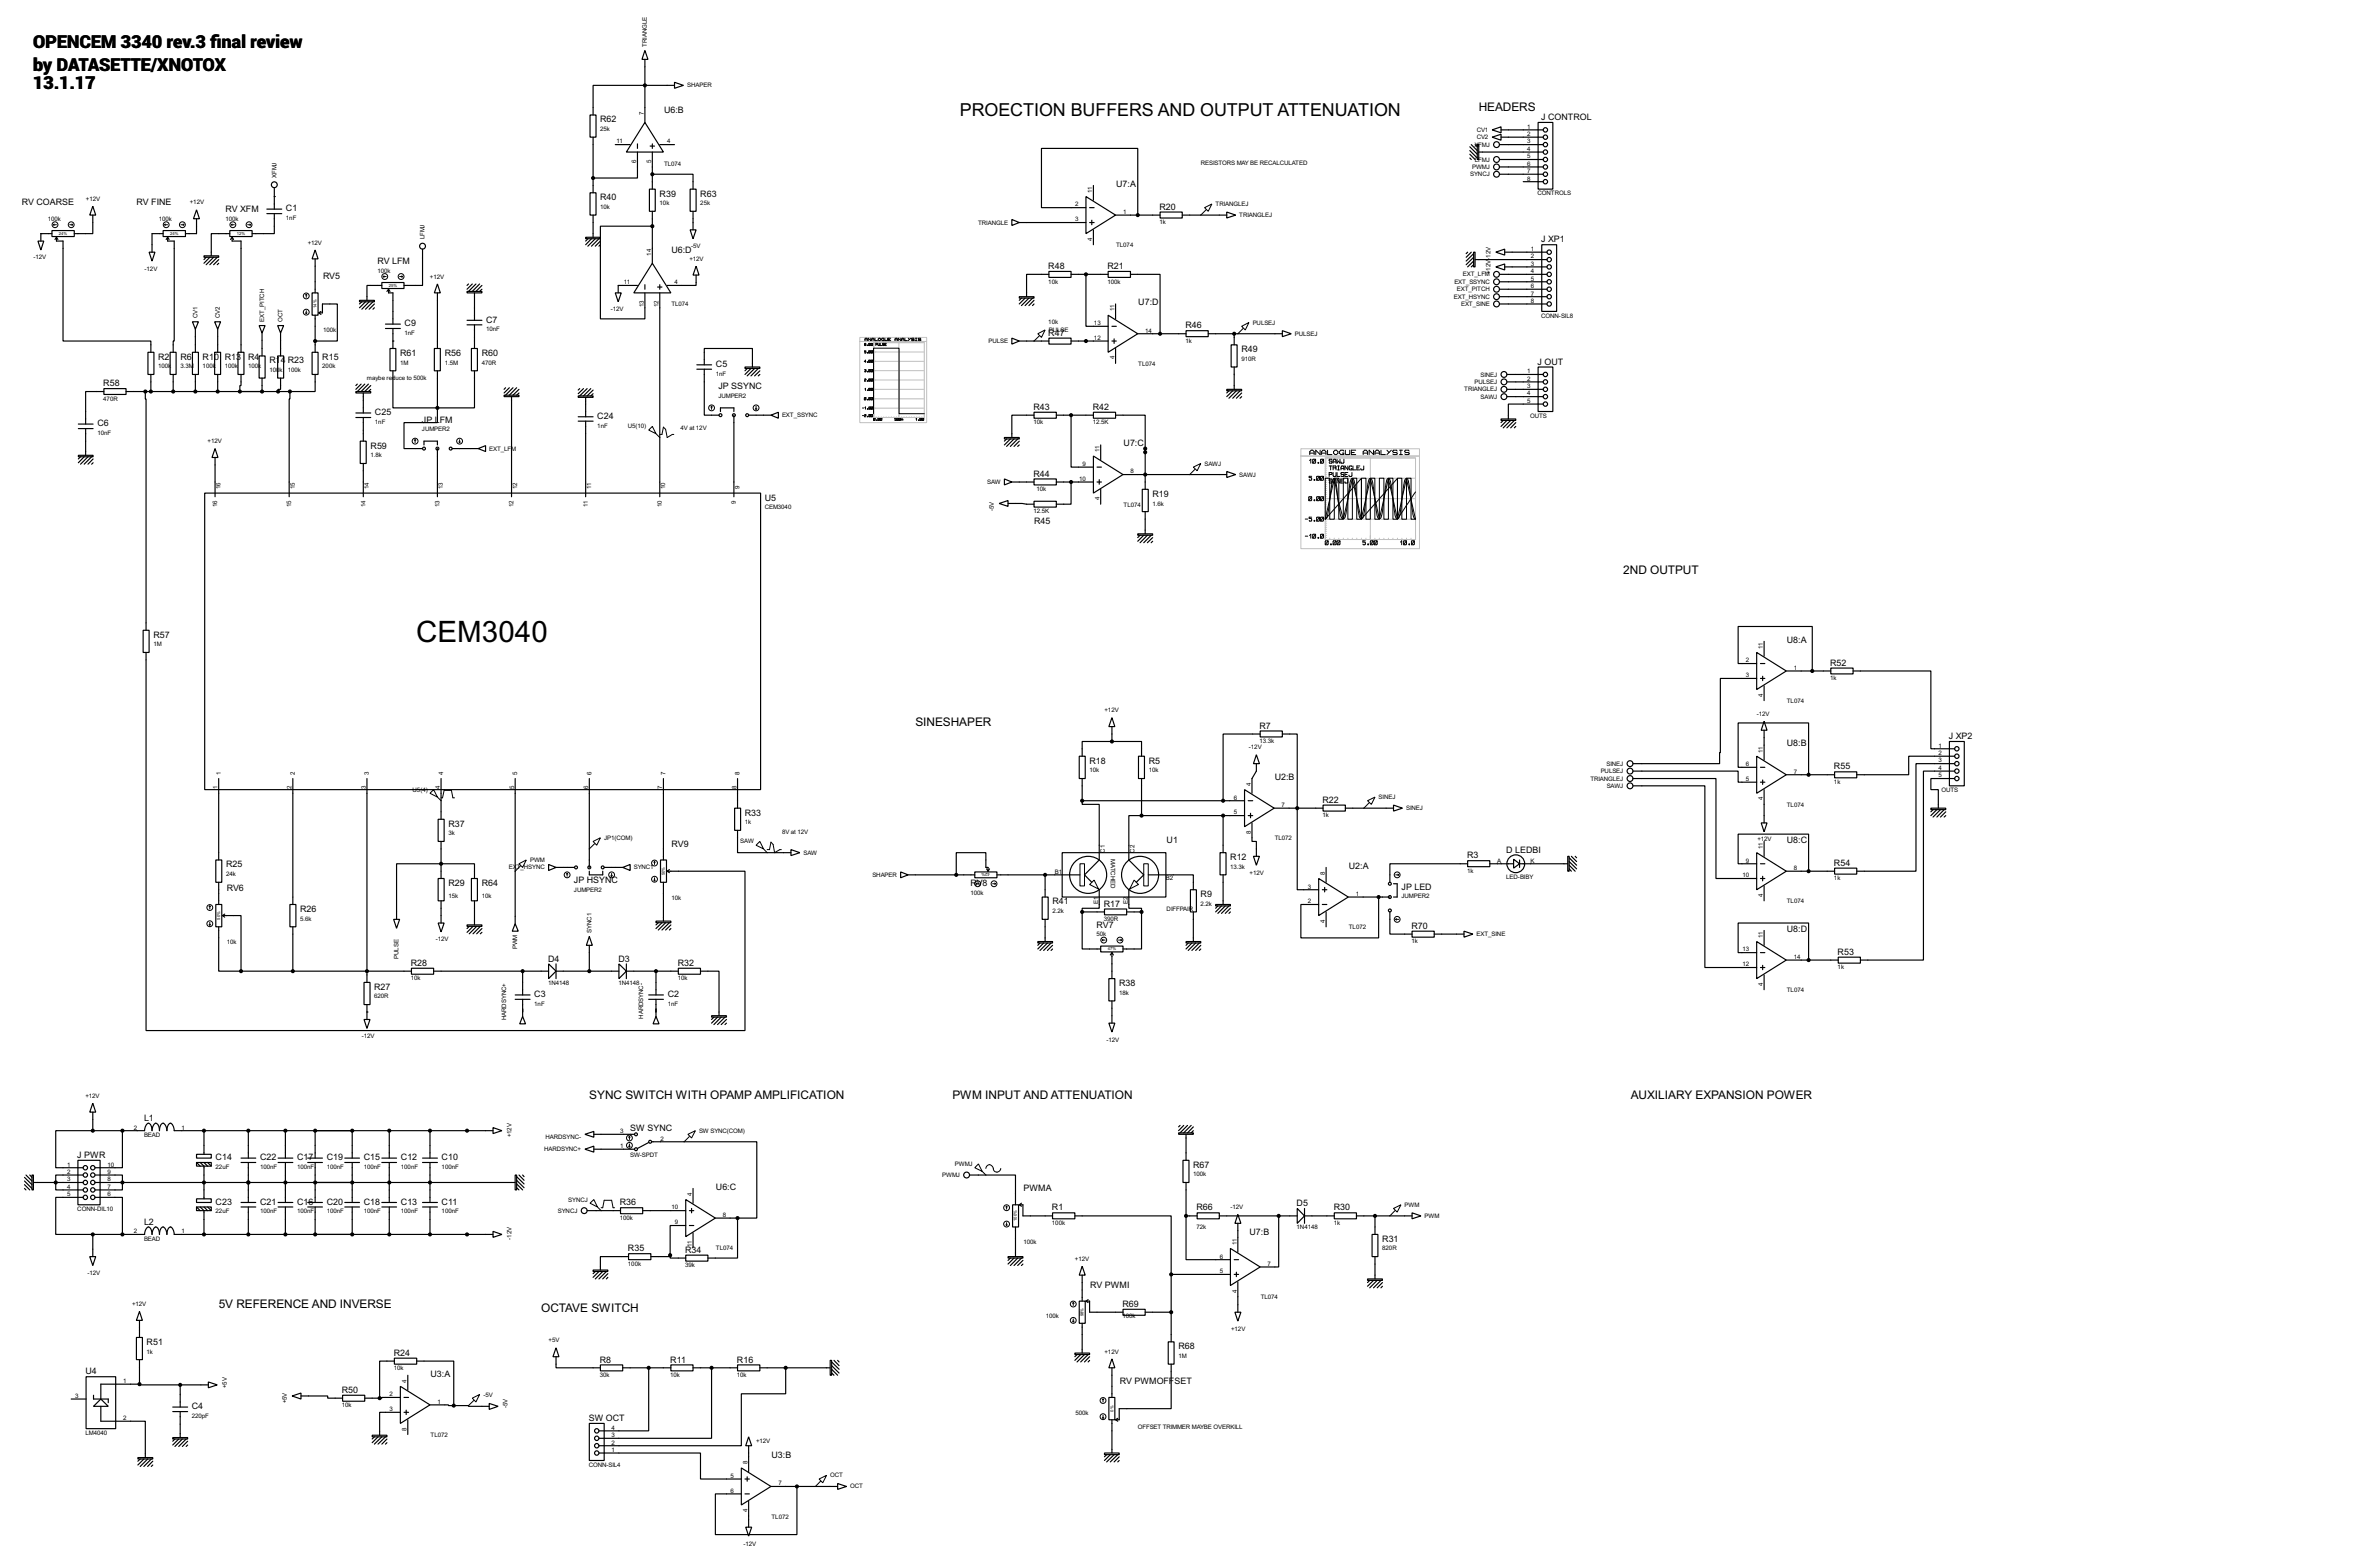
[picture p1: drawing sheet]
<svg xmlns="http://www.w3.org/2000/svg" width="815mm" height="536mm" viewBox="0 0 815 536" stroke-linecap="round" stroke-linejoin="round" font-family="sans-serif">
<defs><g id="words">
<text font-size="11.3" x="142.6" y="219.9">CEM3040</text>
<g font-size="8.1">
<text x="11.3" y="16.6">OPENCEM 3340 rev.3 fnal review</text>
<text x="72" y="16.6">i</text>
<text x="11.3" y="24.2">by DATASETTE/XNOTOX</text>
<text x="11.3" y="30.5">13.1.17</text>
</g>
<text font-size="6.9" x="329" y="39.8">PROECTION BUFFERS AND OUTPUT ATTENUATION</text>
<g font-size="4.6">
<text x="506.8" y="38">HEADERS</text>
<text x="556.3" y="196.7">2ND OUTPUT</text>
<text x="313.7" y="248.8">SINESHAPER</text>
<text x="202" y="376.5">SYNC SWITCH WITH OPAMP AMPLIFICATION</text>
<text x="326.4" y="376.5">PWM INPUT AND ATTENUATION</text>
<text x="558.9" y="376.5">AUXILIARY EXPANSION POWER</text>
<text x="75" y="448.2">5V REFERENCE AND INVERSE</text>
<text x="185.5" y="449.5">OCTAVE SWITCH</text>
</g>
<g font-size="3.4">
<text x="205.7" y="41.9">R62</text>
<text x="227.6" y="38.6">U6:B</text>
<text x="528.2" y="41.1">J CONTROL</text>
<text x="382.5" y="64">U7:A</text>
<text x="7.5" y="70.1">RV COARSE</text>
<text x="46.8" y="70.1">RV FINE</text>
<text x="205.7" y="68.6">R40</text>
<text x="226.1" y="67.3">R39</text>
<text x="240" y="67.3">R63</text>
<text x="397.4" y="71.9">R20</text>
<text x="77.3" y="72.7">RV XFM</text>
<text x="98" y="72.5">C1</text>
<text x="528.2" y="83.1">J XP1</text>
<text x="230.1" y="86.8">U6:D</text>
<text x="110.7" y="95.8">RV5</text>
<text x="129.4" y="90.4">RV LFM</text>
<text x="359.3" y="92.2">R48</text>
<text x="379.6" y="92.2">R21</text>
<text x="390.1" y="104.7">U7:D</text>
<text x="138.7" y="111.8">C9</text>
<text x="166.6" y="110.6">C7</text>
<text x="406.3" y="112.5">R46</text>
<text x="359.3" y="115">R47</text>
<text x="54.2" y="123.3">R2</text>
<text x="61.9" y="123.3">R6</text>
<text x="69.5" y="123.3">R10</text>
<text x="77.1" y="123.3">R13</text>
<text x="85.1" y="123.3">R4</text>
<text x="92.3" y="124.5">R14</text>
<text x="98.7" y="124.5">R23</text>
<text x="110.5" y="123.3">R15</text>
<text x="137.2" y="122">R61</text>
<text x="152.4" y="122">R56</text>
<text x="165.1" y="122">R60</text>
<text x="245.4" y="125.7">C5</text>
<text x="425.4" y="120.7">R49</text>
<text x="526.9" y="124.9">J OUT</text>
<text x="35.4" y="132.3">R58</text>
<text x="246.2" y="133.4">JP SSYNC</text>
<text x="128.5" y="142.3">C25</text>
<text x="204.7" y="143.5">C24</text>
<text x="354.2" y="140.4">R43</text>
<text x="374.5" y="140.4">R42</text>
<text x="33.4" y="146.1">C6</text>
<text x="144.6" y="144.8">JP LFM</text>
<text x="127" y="153.7">R59</text>
<text x="385.1" y="152.9">U7:C</text>
<text x="354.2" y="163.3">R44</text>
<text x="262.1" y="171.5">U5</text>
<text x="395" y="170.2">R19</text>
<text x="354.4" y="179.6">R45</text>
<text x="52.6" y="218.5">R57</text>
<text x="612.4" y="220.2">U8:A</text>
<text x="627.2" y="228.1">R52</text>
<text x="431.7" y="249.7">R7</text>
<text x="612.4" y="255.8">U8:B</text>
<text x="667.9" y="253.3">J XP2</text>
<text x="373.4" y="261.7">R18</text>
<text x="393.7" y="261.7">R5</text>
<text x="628.5" y="263.7">R55</text>
<text x="436.9" y="267.2">U2:B</text>
<text x="453.2" y="275.1">R22</text>
<text x="255.3" y="279.5">R33</text>
<text x="153.7" y="283.3">R37</text>
<text x="230.1" y="290.1">RV9</text>
<text x="399.8" y="288.8">U1</text>
<text x="516.2" y="292.1">D LEDBI</text>
<text x="612.4" y="288.8">U8:C</text>
<text x="77.5" y="297.2">R25</text>
<text x="421.6" y="294.7">R12</text>
<text x="462.3" y="297.7">U2:A</text>
<text x="502.8" y="294.1">R3</text>
<text x="628.5" y="296.7">R54</text>
<text x="77.7" y="305.3">RV6</text>
<text x="153.7" y="303.6">R29</text>
<text x="165.1" y="303.6">R64</text>
<text x="196.7" y="302.7">JP HSYNC</text>
<text x="332.6" y="303.7">RV8</text>
<text x="480.3" y="304.9">JP LED</text>
<text x="360.7" y="309.9">R41</text>
<text x="378.3" y="310.7">R17</text>
<text x="411.5" y="307.4">R9</text>
<text x="102.9" y="312.5">R26</text>
<text x="375.8" y="317.8">RV7</text>
<text x="483.7" y="318.3">R70</text>
<text x="612.4" y="319.3">U8:D</text>
<text x="187.8" y="329.5">D4</text>
<text x="211.9" y="329.5">D3</text>
<text x="629.8" y="327.2">R53</text>
<text x="140.8" y="331">R28</text>
<text x="232.3" y="331">R32</text>
<text x="128.3" y="339.2">R27</text>
<text x="183.1" y="341.7">C3</text>
<text x="228.9" y="341.7">C2</text>
<text x="383.5" y="337.9">R38</text>
<text x="49.4" y="384.1">L1</text>
<text x="216" y="387.4">SW SYNC</text>
<text x="26.5" y="396.8">J PWR</text>
<text x="73.9" y="397.6">C14</text>
<text x="89.2" y="397.6">C22</text>
<text x="101.9" y="397.6">C17</text>
<text x="112" y="397.6">C19</text>
<text x="124.7" y="397.6">C15</text>
<text x="137.4" y="397.6">C12</text>
<text x="151.4" y="397.6">C10</text>
<text x="408.9" y="400.1">R67</text>
<text x="245.4" y="407.7">U6:C</text>
<text x="73.9" y="412.8">C23</text>
<text x="89.2" y="412.8">C21</text>
<text x="101.9" y="412.8">C16</text>
<text x="112" y="412.8">C20</text>
<text x="124.7" y="412.8">C18</text>
<text x="137.4" y="412.8">C13</text>
<text x="151.4" y="412.8">C11</text>
<text x="212.4" y="413">R36</text>
<text x="350.8" y="408.2">PWMA</text>
<text x="444.4" y="413.3">D5</text>
<text x="49.4" y="419.6">L2</text>
<text x="360.5" y="414.8">R1</text>
<text x="410.1" y="414.8">R66</text>
<text x="457.1" y="414.8">R30</text>
<text x="428.2" y="423.2">U7:B</text>
<text x="473.7" y="425.5">R31</text>
<text x="215.2" y="428.8">R35</text>
<text x="234.8" y="429.3">R34</text>
<text x="373.6" y="441.2">RV PWMI</text>
<text x="384.7" y="447.8">R69</text>
<text x="50.3" y="460.8">R51</text>
<text x="135" y="464.6">R24</text>
<text x="205.6" y="466.9">R8</text>
<text x="229.7" y="466.9">R11</text>
<text x="252.6" y="466.9">R16</text>
<text x="403.9" y="462.3">R68</text>
<text x="29.3" y="470.9">U4</text>
<text x="147.6" y="471.7">U3:A</text>
<text x="117.2" y="477.3">R50</text>
<text x="383.8" y="474.2">RV PWMOFFSET</text>
<text x="65.8" y="482.9">C4</text>
<text x="201.8" y="486.9">SW OCT</text>
<text x="264.4" y="499.6">U3:B</text>
</g>
<g font-size="2.4">
<text x="221.7" y="16.1" transform="rotate(-90 221.7 16.1)">TRIANGLE</text>
<text x="235.5" y="30">SHAPER</text>
<text x="220.6" y="39.4" transform="rotate(-90 220.6 39.4)">7</text>
<text x="205.7" y="44.9">25k</text>
<text x="506.1" y="47.7">CV2</text>
<text x="506.1" y="45.2">CV1</text>
<text x="523.4" y="44.1">1</text>
<text x="523.4" y="46.6">2</text>
<text x="211.3" y="49.2">11</text>
<text x="228.7" y="49.2">4</text>
<text x="505.3" y="50.2">X</text>
<text x="506.6" y="50.2">FMJ</text>
<text x="523.4" y="49.2">3</text>
<text x="523.4" y="51.7">4</text>
<text x="218.1" y="55.8" transform="rotate(-90 218.1 55.8)">6</text>
<text x="223.2" y="55.8" transform="rotate(-90 223.2 55.8)">5</text>
<text x="227.6" y="56.8">TL074</text>
<text x="411.5" y="56.5">RESISTORS MAY BE RECALCULATED</text>
<text x="504.5" y="57.9">PWMJ</text>
<text x="505.5" y="55.4">LFMJ</text>
<text x="523.4" y="54.3">5</text>
<text x="523.4" y="56.8">6</text>
<text x="523.4" y="59.3">7</text>
<text x="94.7" y="61" transform="rotate(-90 94.7 61)">XFMJ</text>
<text x="503.9" y="60.4">SYNCJ</text>
<text x="523.4" y="61.9">8</text>
<text x="29.5" y="68.8">+12V</text>
<text x="65.1" y="70">+12V</text>
<text x="205.7" y="71.6">10k</text>
<text x="226.1" y="70.3">10k</text>
<text x="240" y="70.3">25k</text>
<text x="368.5" y="70.7">2</text>
<text x="374.3" y="66.1" transform="rotate(-90 374.3 66.1)">11</text>
<text x="416.6" y="70.6">TRIANGLEJ</text>
<text x="526.9" y="66.9">CONTROLS</text>
<text x="16.4" y="75.6">100k</text>
<text x="54.5" y="75.6">100k</text>
<text x="77.3" y="75.6">100k</text>
<text x="98" y="75.4">1nF</text>
<text x="335.2" y="76.9">TRIANGLE</text>
<text x="368.5" y="75.9">3</text>
<text x="384.9" y="73.3">1</text>
<text x="397.4" y="76.8">1k</text>
<text x="424.7" y="74.4">TRIANGLEJ</text>
<text x="105.5" y="83.8">+12V</text>
<text x="145.5" y="82.1" transform="rotate(-90 145.5 82.1)">LFMJ</text>
<text x="374.3" y="82.5" transform="rotate(-90 374.3 82.5)">4</text>
<text x="11.5" y="88.9">-12V</text>
<text x="223.2" y="87.7" transform="rotate(-90 223.2 87.7)">14</text>
<text x="236.3" y="89.4">+12V</text>
<text x="236.9" y="85.1">-5V</text>
<text x="382.5" y="84.7">TL074</text>
<text x="510.8" y="88.3" transform="rotate(-90 510.8 88.3)">12V</text>
<text x="524.7" y="86">1</text>
<text x="524.7" y="88.6">2</text>
<text x="49.6" y="92.7">-12V</text>
<text x="129.4" y="93.4">100k</text>
<text x="147.4" y="95.4">+12V</text>
<text x="501.4" y="94.7">EXT_LFM</text>
<text x="510.8" y="94" transform="rotate(-90 510.8 94)">+12V-</text>
<text x="524.7" y="91">3</text>
<text x="524.7" y="93.6">4</text>
<text x="213.8" y="97.4">11</text>
<text x="231.2" y="97.4">4</text>
<text x="359.3" y="97.2">10k</text>
<text x="379.6" y="97.4">100k</text>
<text x="498.4" y="97.3">EXT_SSYNC</text>
<text x="499.3" y="99.8">EXT_PITCH</text>
<text x="524.7" y="96.2">5</text>
<text x="524.7" y="98.7">6</text>
<text x="524.7" y="101.2">7</text>
<text x="209.4" y="106.6">-12V</text>
<text x="220.6" y="105.2" transform="rotate(-90 220.6 105.2)">13</text>
<text x="225.7" y="105.2" transform="rotate(-90 225.7 105.2)">12</text>
<text x="230.1" y="105">TL074</text>
<text x="381.9" y="106.7" transform="rotate(-90 381.9 106.7)">11</text>
<text x="498.3" y="102.3">EXT_HSYNC</text>
<text x="500.7" y="104.9">EXT_SINE</text>
<text x="524.7" y="103.7">8</text>
<text x="67.6" y="109" transform="rotate(-90 67.6 109)">CV1</text>
<text x="75.3" y="109" transform="rotate(-90 75.3 109)">CV2</text>
<text x="90.5" y="110.3" transform="rotate(-90 90.5 110.3)">EXT_PITCH</text>
<text x="96.9" y="110.3" transform="rotate(-90 96.9 110.3)">OCT</text>
<text x="110.7" y="113.9">100k</text>
<text x="166.6" y="113.5">10nF</text>
<text x="359.3" y="111.1">10k</text>
<text x="359.5" y="113.7">PULSE</text>
<text x="374.9" y="111.4">13</text>
<text x="392.5" y="114">14</text>
<text x="429.3" y="111.2">PULSEJ</text>
<text x="528.2" y="108.8">CONN-SIL8</text>
<text x="138.7" y="114.8">1nF</text>
<text x="338.8" y="117.6">PULSE</text>
<text x="374.9" y="116.4">12</text>
<text x="406.3" y="117.5">1k</text>
<text x="443.8" y="115">PULSEJ</text>
<text x="137.2" y="124.9">1M</text>
<text x="152.4" y="124.9">1.5M</text>
<text x="165.1" y="124.9">470R</text>
<text x="381.9" y="123.1" transform="rotate(-90 381.9 123.1)">4</text>
<text x="390.1" y="125.3">TL074</text>
<text x="425.4" y="123.6">910R</text>
<text x="54.2" y="126.2">100k</text>
<text x="61.9" y="126.2">3.3M</text>
<text x="69.5" y="126.2">100k</text>
<text x="77.1" y="126.2">100k</text>
<text x="85.1" y="126.2">100k</text>
<text x="92.3" y="127.5">100</text>
<text x="95.8" y="127.5">k</text>
<text x="98.7" y="127.5">100k</text>
<text x="110.5" y="126.2">200k</text>
<text x="125.8" y="130.2">maybe reduce to 500k</text>
<text x="245.4" y="128.8">1nF</text>
<text x="505.4" y="131.6">PULSEJ</text>
<text x="507.4" y="129">SINEJ</text>
<text x="523.4" y="127.9">1</text>
<text x="523.4" y="130.5">2</text>
<text x="35.4" y="137.3">470R</text>
<text x="246.2" y="136.3">JUMPER2</text>
<text x="501.8" y="134.1">TRIANGLEJ</text>
<text x="507.4" y="136.6">SAWJ</text>
<text x="523.4" y="133">3</text>
<text x="523.4" y="135.5">4</text>
<text x="268" y="143">EXT_SSYNC</text>
<text x="523.4" y="138.1">5</text>
<text x="524.4" y="143.1">OUTS</text>
<text x="33.4" y="149">10nF</text>
<text x="128.5" y="145.3">1nF</text>
<text x="144.6" y="147.8">JUMPER2</text>
<text x="204.7" y="146.5">1nF</text>
<text x="215.2" y="146.8">U5(10)</text>
<text x="233.2" y="147.2">4V at 12V</text>
<text x="354.2" y="145.4">10k</text>
<text x="374.5" y="145.4">12.5K</text>
<text x="71.2" y="151.8">+12V</text>
<text x="167.7" y="154.4">EXT_LFM</text>
<text x="376.8" y="155" transform="rotate(-90 376.8 155)">11</text>
<text x="127" y="156.6">1.8k</text>
<text x="371" y="159.7">9</text>
<text x="412.8" y="159.5">SAWJ</text>
<text x="75.6" y="167.7" transform="rotate(-90 75.6 167.7)">16</text>
<text x="101" y="167.7" transform="rotate(-90 101 167.7)">15</text>
<text x="126.4" y="167.7" transform="rotate(-90 126.4 167.7)">14</text>
<text x="151.8" y="167.7" transform="rotate(-90 151.8 167.7)">13</text>
<text x="177.2" y="167.7" transform="rotate(-90 177.2 167.7)">12</text>
<text x="202.6" y="167.6" transform="rotate(-90 202.6 167.6)">11</text>
<text x="228" y="167.6" transform="rotate(-90 228 167.6)">10</text>
<text x="253.4" y="167.6" transform="rotate(-90 253.4 167.6)">9</text>
<text x="338.3" y="165.8">SAW</text>
<text x="369.9" y="164.8">10</text>
<text x="387.4" y="162.2">8</text>
<text x="424.7" y="163.3">SAWJ</text>
<text x="74.4" y="173.8" transform="rotate(-90 74.4 173.8)">16</text>
<text x="99.8" y="173.8" transform="rotate(-90 99.8 173.8)">15</text>
<text x="125.2" y="173.8" transform="rotate(-90 125.2 173.8)">14</text>
<text x="150.6" y="173.8" transform="rotate(-90 150.6 173.8)">13</text>
<text x="176" y="173.8" transform="rotate(-90 176 173.8)">12</text>
<text x="201.4" y="173.7" transform="rotate(-90 201.4 173.7)">11</text>
<text x="226.8" y="173.8" transform="rotate(-90 226.8 173.8)">10</text>
<text x="252.2" y="172.7" transform="rotate(-90 252.2 172.7)">9</text>
<text x="355.2" y="168.3">10k</text>
<text x="376.8" y="171.4" transform="rotate(-90 376.8 171.4)">4</text>
<text x="385.1" y="173.6">TL074</text>
<text x="395" y="173.2">1.6k</text>
<text x="262.1" y="174.4">CEM3040</text>
<text x="340.6" y="175" transform="rotate(-90 340.6 175)">-5V</text>
<text x="354.2" y="175.9">12.5K</text>
<text x="52.6" y="221.5">1M</text>
<text x="598.3" y="227">2</text>
<text x="604.2" y="222.3" transform="rotate(-90 604.2 222.3)">11</text>
<text x="598.3" y="232.1">3</text>
<text x="614.7" y="229.5">1</text>
<text x="627.2" y="233">1k</text>
<text x="604.2" y="238.7" transform="rotate(-90 604.2 238.7)">4</text>
<text x="378.5" y="244.1">+12V</text>
<text x="602" y="245.4">-12V</text>
<text x="612.4" y="240.9">TL074</text>
<text x="428" y="256.8">-12V</text>
<text x="431.7" y="254.6">13.3k</text>
<text x="604.2" y="257.8" transform="rotate(-90 604.2 257.8)">11</text>
<text x="664.4" y="256.2">1</text>
<text x="550.6" y="262.4">SINEJ</text>
<text x="598.3" y="262.5">6</text>
<text x="664.4" y="258.7">2</text>
<text x="664.4" y="261.3">3</text>
<text x="664.4" y="263.8">4</text>
<text x="75.7" y="265.5" transform="rotate(-90 75.7 265.5)">1</text>
<text x="101.1" y="265.5" transform="rotate(-90 101.1 265.5)">2</text>
<text x="126.5" y="265.5" transform="rotate(-90 126.5 265.5)">3</text>
<text x="151.9" y="265.5" transform="rotate(-90 151.9 265.5)">4</text>
<text x="177.3" y="265.5" transform="rotate(-90 177.3 265.5)">5</text>
<text x="202.7" y="265.5" transform="rotate(-90 202.7 265.5)">6</text>
<text x="228.1" y="265.5" transform="rotate(-90 228.1 265.5)">7</text>
<text x="253.5" y="265.5" transform="rotate(-90 253.5 265.5)">8</text>
<text x="373.4" y="264.6">10k</text>
<text x="393.7" y="264.6">10k</text>
<text x="428.7" y="269.3" transform="rotate(-90 428.7 269.3)">4</text>
<text x="545" y="267.5">TRIANGLEJ</text>
<text x="548.6" y="264.9">PULSEJ</text>
<text x="550.6" y="270">SAWJ</text>
<text x="598.3" y="267.6">5</text>
<text x="614.7" y="265.1">7</text>
<text x="628.5" y="268.6">1k</text>
<text x="664.4" y="266.4">5</text>
<text x="74.5" y="270.4" transform="rotate(-90 74.5 270.4)">1</text>
<text x="100" y="270.4" transform="rotate(-90 100 270.4)">2</text>
<text x="125.4" y="270.4" transform="rotate(-90 125.4 270.4)">3</text>
<text x="141.4" y="271.3">U5(4)</text>
<text x="150.8" y="270.4" transform="rotate(-90 150.8 270.4)">4</text>
<text x="176.2" y="270.4" transform="rotate(-90 176.2 270.4)">5</text>
<text x="201.6" y="270.4" transform="rotate(-90 201.6 270.4)">6</text>
<text x="227" y="270.4" transform="rotate(-90 227 270.4)">7</text>
<text x="252.4" y="270.4" transform="rotate(-90 252.4 270.4)">8</text>
<text x="422.8" y="274">6</text>
<text x="472.5" y="273.8">SINEJ</text>
<text x="604.2" y="274.3" transform="rotate(-90 604.2 274.3)">4</text>
<text x="665.3" y="271.4">OUTS</text>
<text x="422.8" y="279.1">5</text>
<text x="439.2" y="276.5">7</text>
<text x="453.2" y="280">1k</text>
<text x="481.9" y="277.6">SINEJ</text>
<text x="612.4" y="276.5">TL074</text>
<text x="153.7" y="286.2">3k</text>
<text x="207.1" y="287.8">JP1(COM)</text>
<text x="255.3" y="282.4">1k</text>
<text x="268" y="285.7">8V at 12V</text>
<text x="428.7" y="285.7" transform="rotate(-90 428.7 285.7)">8</text>
<text x="436.9" y="287.9">TL072</text>
<text x="253.7" y="289">SAW</text>
<text x="275.4" y="292.9">SAW</text>
<text x="378.6" y="292.1" transform="rotate(-90 378.6 292.1)">C1</text>
<text x="388.8" y="292.2" transform="rotate(-90 388.8 292.2)">C2</text>
<text x="602.3" y="288.3">+12V</text>
<text x="604.2" y="290.9" transform="rotate(-90 604.2 290.9)">11</text>
<text x="174.4" y="297.9">EX</text>
<text x="177.1" y="297.9">T_HSYNC</text>
<text x="181.7" y="295.4">PWM</text>
<text x="217.2" y="297.9">SYNC1</text>
<text x="361.5" y="299.4">B1</text>
<text x="380.7" y="294.4" transform="rotate(90 380.7 294.4)">MATCHED</text>
<text x="421.6" y="297.7">13.3k</text>
<text x="428.3" y="299.7">+12V</text>
<text x="454.1" y="299.8" transform="rotate(-90 454.1 299.8)">8</text>
<text x="502.8" y="299.1">1k</text>
<text x="513.1" y="295.6">A</text>
<text x="524.6" y="295.6">K</text>
<text x="598.3" y="295.6">9</text>
<text x="614.7" y="298.1">8</text>
<text x="77.5" y="300.2">24k</text>
<text x="196.7" y="305.7">JUMPER2</text>
<text x="299" y="300.5">SHAPER</text>
<text x="399.6" y="301.7">B2</text>
<text x="448.2" y="304.5">3</text>
<text x="516.2" y="301.1">LED-BIBY</text>
<text x="597.2" y="300.6">10</text>
<text x="628.5" y="301.6">1k</text>
<text x="153.7" y="307.8">15k</text>
<text x="165.1" y="307.8">10k</text>
<text x="230.1" y="308.2">10k</text>
<text x="332.6" y="306.7">100k</text>
<text x="376.3" y="309.8" transform="rotate(-90 376.3 309.8)">E1</text>
<text x="386.5" y="309.9" transform="rotate(-90 386.5 309.9)">E2</text>
<text x="411.5" y="310.4">2.2k</text>
<text x="448.2" y="309.5">2</text>
<text x="464.6" y="307">1</text>
<text x="480.3" y="307.8">JUMPER2</text>
<text x="604.2" y="307.2" transform="rotate(-90 604.2 307.2)">4</text>
<text x="612.4" y="309.5">TL074</text>
<text x="102.9" y="315.4">5.6k</text>
<text x="360.7" y="312.9">2.2k</text>
<text x="378.3" y="315.6">390R</text>
<text x="399.8" y="312">DIFFPAIR</text>
<text x="454.1" y="316.1" transform="rotate(-90 454.1 316.1)">4</text>
<text x="77.7" y="323.5">10k</text>
<text x="149.4" y="322.6">-12V</text>
<text x="202.7" y="319.6" transform="rotate(-90 202.7 319.6)">SYNC1</text>
<text x="375.8" y="320.8">50k</text>
<text x="462.3" y="318.4">TL072</text>
<text x="483.7" y="323.2">1k</text>
<text x="506" y="320.8">EXT_SINE</text>
<text x="604.2" y="321.3" transform="rotate(-90 604.2 321.3)">11</text>
<text x="136.6" y="328.6" transform="rotate(-90 136.6 328.6)">PULSE</text>
<text x="177.3" y="325.3" transform="rotate(-90 177.3 325.3)">PWM</text>
<text x="597.2" y="326">13</text>
<text x="614.7" y="328.6">14</text>
<text x="140.8" y="335.9">10k</text>
<text x="232.3" y="335.9">10k</text>
<text x="597.2" y="331.1">12</text>
<text x="629.8" y="332.1">1k</text>
<text x="187.8" y="337.4">1N4148</text>
<text x="211.9" y="337.4">1N4148</text>
<text x="383.5" y="340.8">18k</text>
<text x="604.2" y="337.8" transform="rotate(-90 604.2 337.8)">4</text>
<text x="612.4" y="340">TL074</text>
<text x="128.3" y="342.1">620R</text>
<text x="183.1" y="344.7">1nF</text>
<text x="228.9" y="344.7">1nF</text>
<text x="173.5" y="349.6" transform="rotate(-90 173.5 349.6)">HARDSYNC+</text>
<text x="220.5" y="349.1" transform="rotate(-90 220.5 349.1)">HARDSYNC-</text>
<text x="124" y="355.6">-12V</text>
<text x="379.2" y="356.9">-12V</text>
<text x="29.3" y="376.2">+12V</text>
<text x="45.9" y="387">2</text>
<text x="49.4" y="389.5">BEAD</text>
<text x="62.3" y="387">1</text>
<text x="175.3" y="389.7" transform="rotate(-90 175.3 389.7)">+12V</text>
<text x="212.5" y="388.3">3</text>
<text x="239.6" y="388.1">SW SYNC(COM)</text>
<text x="186.5" y="394.5">HARDSYNC+</text>
<text x="187" y="390.1">HARDSYNC-</text>
<text x="212.5" y="393.4">1</text>
<text x="226.4" y="390.8">2</text>
<text x="23" y="399.7">1</text>
<text x="36.9" y="399.7">10</text>
<text x="73.9" y="400.5">22uF</text>
<text x="89.2" y="400.5">100nF</text>
<text x="101.9" y="400.5">100nF</text>
<text x="112" y="400.5">100nF</text>
<text x="124.7" y="400.5">100nF</text>
<text x="137.4" y="400.5">100nF</text>
<text x="151.4" y="400.5">100nF</text>
<text x="216" y="396.4">SW-SPDT</text>
<text x="327.3" y="399.5">PWMJ</text>
<text x="23" y="402.2">2</text>
<text x="23" y="404.8">3</text>
<text x="23" y="407.3">4</text>
<text x="36.9" y="402.2">9</text>
<text x="36.9" y="404.8">8</text>
<text x="36.9" y="407.3">7</text>
<text x="322.9" y="403.3">PWMJ</text>
<text x="408.9" y="403.1">100k</text>
<text x="23" y="409.9">5</text>
<text x="36.9" y="409.9">6</text>
<text x="194.7" y="411.7">SYNCJ</text>
<text x="237.1" y="409.8" transform="rotate(-90 237.1 409.8)">4</text>
<text x="481.4" y="413.5">PWM</text>
<text x="26.5" y="414.9">CONN-DIL10</text>
<text x="73.9" y="415.8">22uF</text>
<text x="89.2" y="415.8">100nF</text>
<text x="101.9" y="415.8">100nF</text>
<text x="112" y="415.8">100nF</text>
<text x="124.7" y="415.8">100nF</text>
<text x="137.4" y="415.8">100nF</text>
<text x="151.4" y="415.8">100nF</text>
<text x="191.2" y="415.5">SYNCJ</text>
<text x="212.4" y="418">100k</text>
<text x="230.2" y="414.4">10</text>
<text x="231.3" y="419.5">9</text>
<text x="247.7" y="417">8</text>
<text x="360.5" y="419.7">100k</text>
<text x="421.7" y="414.3">-12V</text>
<text x="457.1" y="419.7">1k</text>
<text x="488.2" y="417.3">PWM</text>
<text x="45.9" y="422.6">2</text>
<text x="49.4" y="425.1">BEAD</text>
<text x="62.3" y="422.6">1</text>
<text x="175.2" y="424.8" transform="rotate(-90 175.2 424.8)">-12V</text>
<text x="410.1" y="421">72k</text>
<text x="444.4" y="421.3">1N4148</text>
<text x="237.1" y="427.1" transform="rotate(-90 237.1 427.1)">11</text>
<text x="245.4" y="428.4">TL074</text>
<text x="350.8" y="426.3">100k</text>
<text x="418" y="431.2">6</text>
<text x="423.8" y="426.5" transform="rotate(-90 423.8 426.5)">11</text>
<text x="473.7" y="428.5">820R</text>
<text x="30" y="436.9">-12V</text>
<text x="215.2" y="433.7">100k</text>
<text x="234.8" y="434.2">39k</text>
<text x="368.3" y="432">+12V</text>
<text x="418" y="436.3">5</text>
<text x="434.4" y="433.7">7</text>
<text x="423.8" y="442.9" transform="rotate(-90 423.8 442.9)">4</text>
<text x="45.2" y="447.5">+12V</text>
<text x="432.1" y="445.1">TL074</text>
<text x="358.4" y="451.7">100k</text>
<text x="384.7" y="451.5">100k</text>
<text x="421.9" y="455.9">+12V</text>
<text x="188" y="460">+5V</text>
<text x="50.3" y="463.8">1k</text>
<text x="378.5" y="463.8">+12V</text>
<text x="403.9" y="465.3">1M</text>
<text x="42.2" y="473.9">1</text>
<text x="135" y="469.5">10k</text>
<text x="139.3" y="473.8" transform="rotate(-90 139.3 473.8)">4</text>
<text x="205.6" y="471.8">30k</text>
<text x="229.7" y="471.8">10k</text>
<text x="252.6" y="471.8">10k</text>
<text x="25.8" y="479">3</text>
<text x="77.7" y="475.7" transform="rotate(-90 77.7 475.7)">+5V</text>
<text x="133.5" y="478.4">2</text>
<text x="165.7" y="478.5">-5V</text>
<text x="65.8" y="485.9">220pF</text>
<text x="98.2" y="480.9" transform="rotate(-90 98.2 480.9)">+5V</text>
<text x="117.2" y="482.2">10k</text>
<text x="133.5" y="483.5">3</text>
<text x="149.9" y="481">1</text>
<text x="173.9" y="482.6" transform="rotate(-90 173.9 482.6)">-5V</text>
<text x="368.6" y="484.8">500k</text>
<text x="29.3" y="491.6">LM4040</text>
<text x="42.2" y="486.6">2</text>
<text x="139.3" y="490.2" transform="rotate(-90 139.3 490.2)">8</text>
<text x="209.6" y="489.9">4</text>
<text x="389.9" y="489.6">OFFSET TRIMMER MAYBE OVERKILL</text>
<text x="147.6" y="492.4">TL072</text>
<text x="209.6" y="497.5">1</text>
<text x="209.6" y="495">2</text>
<text x="209.6" y="492.4">3</text>
<text x="259.1" y="494.3">+12V</text>
<text x="201.8" y="502.5">CONN-SIL4</text>
<text x="256.2" y="501.7" transform="rotate(-90 256.2 501.7)">8</text>
<text x="250.4" y="506.4">5</text>
<text x="266.8" y="508.9">7</text>
<text x="284.5" y="506.2">OCT</text>
<text x="250.4" y="511.5">6</text>
<text x="291.4" y="510">OCT</text>
<text x="256.2" y="518.1" transform="rotate(-90 256.2 518.1)">4</text>
<text x="264.4" y="520.3">TL072</text>
<text x="254.8" y="529.6">-12V</text>
</g>
<g font-size="1.6">
<text x="20.2" y="80.5">24%</text>
<text x="58.3" y="80.5">24%</text>
<text x="81.2" y="80.5">12%</text>
<text x="133.3" y="98.3">25%</text>
<text x="108.5" y="105.5" transform="rotate(-90 108.5 105.5)">14%</text>
<text x="227.9" y="299.9" transform="rotate(-90 227.9 299.9)">50%</text>
<text x="339.3" y="299.3" transform="rotate(-180 339.3 299.3)">42%</text>
<text x="75.5" y="315.1" transform="rotate(-90 75.5 315.1)">50%</text>
<text x="379.7" y="325.7">47%</text>
<text x="348.5" y="418.4" transform="rotate(-90 348.5 418.4)">100%</text>
<text x="371.4" y="451" transform="rotate(-90 371.4 451)">98%</text>
<text x="381.6" y="483.7" transform="rotate(-90 381.6 483.7)">0%</text>
</g>
</g></defs>
<g fill="none" stroke="#000" stroke-width=".4">
<path d="M221 17.3l1.1 3.1h-2.1zM202.2 39.4h2.1v7.6h-2.1zM221 20.4v21.6M231.2 28.2l3 1.1-3 1zM231.2 29.3h-27.9v10.1M203.3 47v19.1M210.9 49.6h5.1M218.5 52.1v8.9h-15.2M218.5 49.3v1.6M221 42l6.4 10.1h-12.7zM222.8 50.1h1.5M223.6 59.7h13.9v5.1"/>
<path d="M223.6 49.3v1.6M223.6 52.1v12.7M226.1 49.6h5.1M503.7 50.3l2.6 2.6M503.7 51.6l2.6 2.6M503.7 52.9l1.8 1.8M503.7 54.2l.5 .5M504.2 49.6l2.1 2M505.5 49.6l.8 .7M506.3 49.6h.5v5.1h-.5zM506.8 52.1h22.1M511.4 47l3-1v2.1z"/>
<path d="M511.4 44.5l3-1v2zM513.9 49.6h15M513.9 54.7h15M513.9 57.2h15M513.9 59.7h15M514.4 47h14.5M514.4 44.5h14.5M527.1 42h5.1v22.8h-5.1zM17.8 79h7.7v2.1h-7.7zM31.8 70.7l1 3h-2zM31.8 73.7v6.4h-6.3M55.9 79h7.7v2.1h-7.7z"/>
<path d="M67.4 71.9l1 3.1h-2.1zM67.4 75v5.1h-3.8M78.8 79h7.6v2.1h-7.6zM91.5 73.2h5.1M91.5 71.7h5.1M94 73.2v6.9h-7.6M94 64.3v7.4M202.2 66.1h2.1v7.6h-2.1zM203.3 73.7v7.6M222.6 64.8h2v7.6h-2zM223.6 77.5h-17.8v31.8h15.2v-8.9M223.6 72.4v17.8"/>
<path d="M236.5 64.8h2.1v7.6h-2.1zM236.5 78.8h2.1l-1.1 3zM237.5 72.4v6.4M346.8 75.2l2.5 1.1-2.5 1zM349.3 76.3h22.9M372.2 67.4l10.1 6.3-10.1 6.4zM372.2 71.2h-15.3v-20.3h33v22.8M373.4 76.3h1.6M373.4 71.2h1.6M374.2 75.5v1.5M374.7 63.6v5M374.7 78.8v5.1"/>
<path d="M382.3 73.7h15.3M397.6 72.7h7.6v2h-7.6zM405.2 73.7h15.2M420.4 72.7l3.1 1-3.1 1zM522 62.3h6.9M13 82.6h2l-1 3.1zM17.8 80.1h-3.8v2.5M19.4 81.3v1.3h2.2v34.3h30.1v3.8M19.4 81.3l-.5 .8M19.4 81.3l.5 .8M51.1 86.4h2l-1 3.1zM55.9 80.1h-3.8v6.3"/>
<path d="M57.5 81.3v1.3h2.2v34.3h-.3v3.8M57.5 81.3l-.5 .8M57.5 81.3l.5 .8M69.9 87.7h5.1v.5h-5.1zM70.7 88.2l-.8 .8M71.9 88.2l-2 2M73.2 88.2l-2.5 2.5M74.5 88.2l-2.6 2.5M75 89l-1.8 1.7M75 90.2l-.5 .5M78.8 80.1h-6.4v7.6M79.6 81.3v1.3h3v38.1"/>
<path d="M79.6 81.3l-.6 .8M79.6 81.3l.5 .8M108 85.7l1 3h-2zM108 88.7v11.7M130.9 96.8h7.6v2.1h-7.6zM130.9 97.8h-5.1v5.1M133.2 99.1v1.3h1.5v10.7M133.2 99.1l-.6 .8M133.2 99.1l.5 .8M144.8 85.4v12.4h-6.3M149.9 97.3l1 3.1h-2zM160.1 99.9h5.1v.5h-5.1z"/>
<path d="M160.6 97.3l-.5 .5M161.9 97.3l-1.8 1.8M163.1 97.3l-2.5 2.6M164.4 97.3l-2.5 2.6M165.2 99.1l-.8 .8M165.2 97.8l-2.1 2.1M200.7 81.3h5.1v.5h-5.1zM201.5 81.8l-.8 .8M202.7 81.8l-2 2.1M204 81.8l-2.5 2.6M205.3 81.8l-2.6 2.6M205.8 82.6l-1.8 1.8"/>
<path d="M205.8 83.9l-.5 .5M218.5 97.8h-6.6v2.6M221 97.6v1.5M223.6 90.2l6.3 10.2h-12.7zM225.4 98.4h1.5M226.1 97.6v1.5M238.6 91.2l1 3.1h-2.1zM238.6 94.3v3.5h-9.9M359.5 93h7.6v2.1h-7.6zM359.5 94h-7.7v7.7M367.1 94h12.7M372.2 94v17.8h7.6"/>
<path d="M379.8 93h7.6v2.1h-7.6zM387.4 94h10.2v20.4M503 86.4l-.5 .5M504.2 86.4l-1.7 1.8M505 86.4h.5v5.1h-.5zM505 90.7l-.8 .8M505 89.5l-2 2M505 88.2l-2.5 2.5M505 86.9l-2.5 2.6M505.5 89h24.7M512.6 86.4l3.1-1v2zM512.6 91.5l3.1-1v2z"/>
<path d="M513.9 94h16.3M513.9 96.6h16.3M513.9 99.1h16.3M515.7 86.4h14.5M515.7 91.5h14.5M528.4 83.9h5.1v22.8h-5.1zM66 110.3h2l-1 2.5zM67 112.8v7.9M73.6 110.3h2l-1 2.5zM74.6 112.8v7.9M88.8 111.6h2.1l-1.1 2.5zM89.8 114.1v7.9"/>
<path d="M95.2 111.6h2l-1 2.5zM96.2 114.1v7.9M107 100.4h2v7.6h-2zM108 108v12.7M109.3 107.2h1.2v-3h5.1v12.7h-7.6M109.3 107.2l.7 .6M110 106.7l-.7 .5M123.2 102.9h5.1v.5h-5.1zM124 103.4l-.8 .8M125.3 103.4l-2.1 2.1M126.5 103.4l-2.5 2.6M127.8 103.4l-2.5 2.6"/>
<path d="M128.3 104.2l-1.8 1.8M128.3 105.5l-.5 .5M132.1 112.6h5.1M132.1 111.1h5.1M133.7 119.4h2v7.7h-2zM134.7 112.6v6.8M148.9 119.4h2v7.7h-2zM149.9 100.4v19M160.1 109.8h5.1M160.1 111.3h5.1M161.6 119.4h2v7.7h-2zM162.6 100.4v9.4"/>
<path d="M162.6 111.3v8.1M210.9 100.4h2l-1 3zM226.1 100.4v69.8M346.8 115.9l2.5 1-2.5 1zM349.3 101.7h5.1v.5h-5.1zM349.3 116.9h10.2M350.1 102.2l-.8 .7M351.3 102.2l-2 2M352.6 102.2l-2.5 2.5M353.9 102.2l-2.6 2.5M354.4 102.9l-1.8 1.8M354.4 104.2l-.5 .5"/>
<path d="M359.5 115.9h7.6v2h-7.6zM367.1 116.9h12.7M379.8 108l10.1 6.4-10.1 6.3zM381.1 116.9h1.5M381.1 111.8h1.5M381.8 116.1v1.6M382.3 104.2v5.1M382.3 119.4v5.1M389.9 114.4h16.6M406.5 113.3h7.6v2.1h-7.6zM414.1 114.4h25.4M421.9 118.2h2.1v7.6h-2.1z"/>
<path d="M423 114.4v3.8M439.5 113.3l3 1.1-3 1zM513.9 104.2h16.3M513.9 101.7h16.3M35.6 133.2h7.6v2h-7.6zM35.6 134.2h-6.2v11.1M43.2 134.2h56.2M49.8 134.2v2.5h.3v79.3M50.7 120.7h2.1v7.6h-2.1zM51.7 128.3v5.9M58.3 120.7h2.1v7.6h-2.1zM59.4 128.3v5.9"/>
<path d="M66 120.7h2v7.6h-2zM67 128.3v5.9M73.6 120.7h2v7.6h-2zM74.6 128.3v5.9M81.6 120.7h2v7.6h-2zM82.6 128.3v3.8h-.4v2.1M88.8 122h2.1v7.6h-2.1zM89.8 129.6v4.6M95.2 122h2v7.6h-2zM96.2 129.6v3.8h-.9v.8M99.4 134.2v2.5h-.3v33.5M107 120.7h2v7.6h-2z"/>
<path d="M108 128.3v5.9h-8.6M122 134.2h5.1v.5h-5.1zM122.5 131.6l-.5 .5M123.8 131.6l-1.8 1.8M124.5 134.7v6.8M125 131.6l-2.5 2.6M126.3 131.6l-2.5 2.6M127.1 133.4l-.8 .8M127.1 132.1l-2.1 2.1M134.7 127.1v12.7h15.2M149.9 139.8v5h-11.4v8.9h6.3M149.9 127.1v12.7"/>
<path d="M162.6 127.1v12.7h-12.7M172.8 135.4h5.1v.5h-5.1zM173.3 132.9l-.5 .5M174.6 132.9l-1.8 1.8M175.3 135.9v34.3M175.8 132.9l-2.5 2.5M177.1 132.9l-2.5 2.5M177.9 134.7l-.8 .7M177.9 133.4l-2.1 2M198.2 135.7h5.1v.5h-5.1zM198.7 133.2l-.5 .5M200 133.2l-1.8 1.7"/>
<path d="M200.7 136.2v6.6M201.2 133.2l-2.5 2.5M202.5 133.2l-2.5 2.5M203.3 134.9l-.8 .8M203.3 133.7l-2.1 2M238.8 126.5h5.1M238.8 125h5.1M241.4 125v-5.6h16.5v6.4M241.4 126.5v15.8h5M255.3 125.8h5.1v.5h-5.1zM256.1 126.3l-.8 .8M257.4 126.3l-2.1 2"/>
<path d="M258.6 126.3l-2.5 2.5M259.9 126.3l-2.5 2.5M260.4 127.1l-1.8 1.7M260.4 128.3l-.5 .5M420.4 133.4h5.1v.5h-5.1zM421.2 133.9l-.8 .8M422.5 133.9l-2.1 2M423 125.8v7.6M423.7 133.9l-2.5 2.6M425 133.9l-2.5 2.6M425.5 134.7l-1.8 1.8M425.5 135.9l-.5 .6"/>
<path d="M516.4 135.9h12.5M516.4 133.4h12.5M516.4 130.9h12.5M516.4 128.3h12.5M527.1 125.8h5.1v15.2h-5.1zM528.9 138.5h-12v5.1M26.9 156h5v.5h-5zM26.9 145.3h5M26.9 146.9h5M27.6 156.5l-.7 .8M28.9 156.5l-2 2.1M29.4 146.9v9.1"/>
<path d="M30.2 156.5l-2.6 2.6M31.4 156.5l-2.5 2.6M31.9 157.3l-1.7 1.8M31.9 158.6l-.5 .5M73.7 153.7l1 3.1h-2zM73.7 156.8v13.4M122 143.1h5.1M122 141.5h5.1M123.5 151.2h2v7.6h-2zM124.5 143.1v8.1M124.5 158.8v11.4M145.3 152.5v-1.3h4.6v1.3"/>
<path d="M149.9 153.7v16.5M155 153.7h8.9M163.9 153.7l2.5-1v2zM198.2 144.3h5.1M198.2 142.8h5.1M200.7 144.3v25.9M246.9 141v-1.2h4.6v1.2M251.5 142.3v27.9M256.6 142.3h7.6M264.2 142.3l2.6-1v2zM344.2 149.9h5.1v.5h-5.1zM345 150.4l-.8 .8"/>
<path d="M346.3 150.4l-2.1 2.1M347.5 150.4l-2.5 2.6M348.8 150.4l-2.5 2.6M349.3 151.2l-1.8 1.8M349.3 152.5l-.5 .5M354.4 141.3h7.6v2h-7.6zM354.4 142.3h-7.6v7.6M362 142.3h12.7M367.1 142.3v17.8h7.6M374.7 156.3l10.2 6.3-10.2 6.4zM374.7 141.3h7.6v2h-7.6zM377.2 152.5v5"/>
<path d="M382.3 142.3h10.2v25.4M514.4 143.6h5.1v.5h-5.1zM515.2 144.1l-.8 .7M516.4 144.1l-2 2M517.7 144.1l-2.5 2.5M519 144.1l-2.6 2.5M519.5 144.8l-1.8 1.8M519.5 146.1l-.5 .5M70.2 169h190.5v101.6h-190.5zM342.4 172.5l3.1-1v2zM344.2 164.1l2.6 1.1-2.6 1zM345.5 172.5l8.9 .3"/>
<path d="M346.8 165.2h7.6M354.4 164.1h7.6v2.1h-7.6zM354.4 171.8h7.6v2h-7.6zM362 165.2h12.7M367.1 165.2v7.6h-5.1M376 165.2h1.5M376 160.1h1.5M376.7 164.4v1.5M377.2 167.7v5.1M384.9 162.6h35.5M391.5 167.7h2v7.6h-2zM392.5 175.3v7.6"/>
<path d="M420.4 161.6l3.1 1-3.1 1zM389.9 182.9h5.1v.5h-5.1zM390.7 183.4l-.8 .8M392 183.4l-2.1 2.1M393.2 183.4l-2.5 2.6M394.5 183.4l-2.5 2.6M395 184.2l-1.8 1.8M395 185.5l-.5 .5M49.1 216h2v7.6h-2zM604.6 219.8v5M50.1 223.6v129.5h205.2v-54.6h-26.6M602 223.6l10.2 6.3-10.2 6.4z"/>
<path d="M602 227.4h-6.3v-12.7h25.4v15.2M602 232.5h-12.4v25.4h-.3v3.8h-29.7M603.3 227.4h1.5M603.3 232.5h1.5M604.1 231.7v1.5M604.6 235v5.1M612.2 229.9h15.2M627.4 228.9h7.7v2h-7.7zM635.1 229.9h26.6v26.7h8.2M369.9 259.1h2v7.7h-2zM381.1 245.9l1 3.1h-2.1zM381.1 254.1h-10.2v5"/>
<path d="M381.1 254.1h10.1v5M381.1 249v5.1M390.2 259.1h2v7.7h-2zM430.6 258.6l1 3.1h-2zM431.9 250.5h7.6v2h-7.6zM431.9 251.5h-12.7v22.9M439.5 251.5h5.1v53.4h7.3M602 259.1l10.2 6.4-10.2 6.3zM604.6 247.2l1 3h-2zM604.6 250.2v10.2M668.1 254.1h5.1v15.2h-5.1zM669.9 259.1h-15.8v6.4h-17.8"/>
<path d="M75 266.8v27.9M100.4 266.8v43.1M125.8 266.8v69.8M151.2 266.8v13.9M176.6 266.8v49.7M202 266.8v30.4M227.4 266.8v27.9M251.8 276.9h2v7.6h-2zM252.8 266.8v10.1M370.9 274.4v1.2h5.8v19.1l-5 5.1 2.5 2.5M370.9 274.4h55.6M370.9 266.8v7.6"/>
<path d="M391.2 279.5h-4.3v15.2l5.1 5.1-2.6 2.5M391.2 279.5h35.3M391.2 266.8v12.7M419.2 279.5v12.7M426.5 270.6l10.2 6.3-10.2 6.4zM427.8 274.4h1.5M427.8 279.5h1.5M428.6 278.7v1.5M430.6 261.7v2.5l-1.5 2.6v5M436.7 276.9h16.7M453.4 275.9h7.7v2h-7.7zM461.1 276.9h16.5"/>
<path d="M477.6 275.9l3 1-3 1zM559.6 269.3h24.7v62.2h17.7M559.6 266.8h28.5v34.2h13.9M559.6 264.2h36.1v3.8h6.3M602 262.9h-6.3v-15.2h24.1v17.8M603.3 262.9h1.5M603.3 268h1.5M604.1 267.3v1.5M604.6 270.6v11.4M612.2 265.5h16.5M628.7 264.5h7.6v2h-7.6zM661.7 276.9h5.1v.5h-5.1z"/>
<path d="M662.5 277.4l-.8 .8M663.8 277.4l-2.1 2.1M665 277.4l-2.5 2.6M666.3 277.4l-2.5 2.6M666.8 278.2l-1.8 1.8M666.8 279.5l-.5 .5M669.9 261.7h-13.3v36.8h-20.3M669.9 264.2h-10.7v64.8h-21.6M669.9 266.8h-8.2v3.8h2.6v6.3M74 294.7h2v7.6h-2zM150.2 280.7h2v7.6h-2zM151.2 288.3v12.7"/>
<path d="M188 296.2l2.6 1-2.6 1.1zM190.6 297.2h6.3M202 298.5v1.3h4.6v-1.3M207.1 297.2h6.3M213.4 297.2l2.6-1v2.1zM226.4 294.7h2v7.6h-2zM228.7 298.5l.7 .5M229.4 298l-.7 .5M252.8 284.5v7.7h18.3M271.1 291.1l3 1.1-3 1zM308.7 298.8l2.5 1-2.5 1zM311.2 299.8h22.9"/>
<path d="M334.1 298.8h7.6v2h-7.6zM338.1 297.7l.5 .8M338.6 298.5v-1.3h-.7v-5h-10.2v7.6M339.1 297.7l-.5 .8M341.7 299.8h28.4M358.2 299.8v7.6M364 292.2h35.6v15.2h-35.6zM393.5 299.8h15.5v5.1M418.1 292.2h2.1v7.6h-2.1zM419.2 299.8v10.1M429.1 282v6.3h1.5v5.1M429.6 293.4h2l-1 3.1z"/>
<path d="M454.5 297.2v5.1M503 294.9h7.6v2.1h-7.6zM503 296h-26.7v6.3M510.6 296h8.1M518.7 294.4l2.1 1.6-2.1 1.5zM520.8 296h16.5M520.8 294.7v2.5M537.3 293.4h.5v5.1h-.5zM537.8 297.7l.7 .8M537.8 296.5l2 2M537.8 295.2l2.5 2.5M537.8 293.9l2.5 2.6"/>
<path d="M538.5 293.4l1.8 1.8M539.8 293.4l.5 .5M602 292.2l10.2 6.3-10.2 6.4zM602 296h-6.3v-10.2h24.1v12.7M603.3 296h1.5M603.6 282h2l-1 3zM604.6 288.3v5.1M612.2 298.5h16.5M628.7 297.5h7.6v2h-7.6zM74 309.9h2v7.7h-2zM75 317.6v15.2h7.6M75 302.3v7.6"/>
<path d="M76.3 313.7h6.3v19.1M76.3 313.7l.7 .6M77 313.2l-.7 .5M99.4 309.9h2v7.7h-2zM100.4 317.6v15.2M134.9 315h2.1l-1.1 3.1zM150.2 301h2v7.7h-2zM150.2 316.3h2l-1 3zM151.2 308.7v7.6M160.1 316.9h5.1v.5h-5.1zM160.8 317.4l-.7 .8M161.6 301h2v7.7h-2z"/>
<path d="M162.1 317.4l-2 2.1M162.6 301v-5h-26.7v19M162.6 308.7v8.2M163.4 317.4l-2.6 2.6M164.6 317.4l-2.5 2.6M165.2 318.2l-1.8 1.8M165.2 319.5l-.6 .5M176.6 316.5l1 2.6h-2zM224.8 315.6h5.1v.6h-5.1zM225.6 316.2l-.8 .7M226.9 316.2l-2.1 2M227.4 302.3v13.3"/>
<path d="M228.1 316.2l-2.5 2.5M229.4 316.2l-2.5 2.5M229.9 316.9l-1.8 1.8M229.9 318.2l-.5 .5M357.2 307.4h2v7.6h-2zM358.2 315v7.6M370.9 312.5v12.7h6.3M370.9 312.5h7.6M376.5 304.6l.2 .3v6.3h-5.8v1.3M378.5 311.5h7.6v2h-7.6zM386.1 312.5h5.1M387.2 304.6l-.3 .3v6.3h4.3v1.3"/>
<path d="M391.2 312.5v12.7h-6.3M408 304.9h2v7.6h-2zM409 312.5v10.1M416.6 309.9h5.1v.5h-5.1zM417.4 310.4l-.8 .8M418.6 310.4l-2 2.1M419.9 310.4l-2.5 2.6M421.2 310.4l-2.6 2.6M421.7 311.2l-1.8 1.8M421.7 312.5l-.5 .5M451.9 301l10.2 6.4-10.2 6.3zM453.2 309.9h1.5"/>
<path d="M453.2 304.9h1.5M454 304.1v1.5M454.5 312.5v5.1M462.1 307.4h14.2M472.5 307.4v14h-26.7v-11.5h6.1M476.3 312.5v7.6h7.6M477.6 302.8h1.2v4.6h-1.2M483.9 319.1h7.6v2h-7.6zM501.7 319.1l3.1 1-3.1 1zM603.3 301h1.5M604.1 300.3v1.5M604.6 303.6v5.1"/>
<path d="M604.6 318.8v5.1M82.6 332.8h58.4M124.8 336.6h2v7.6h-2zM141 331.8h7.6v2h-7.6zM148.6 332.8h39.4M179.1 332.8v8.1M188 330.3l2.6 2.5-2.6 2.5zM190.6 332.8h21.5M190.6 330.3v5M202 320.9l1 3h-2zM202 323.9v8.9M212.1 330.3l2.6 2.5-2.6 2.5z"/>
<path d="M214.7 332.8h17.8M214.7 330.3v5M224.8 332.8v8.1M232.5 331.8h7.6v2h-7.6zM240.1 332.8h6.3v15.2M355.7 322.6h5v.5h-5zM356.4 323.1l-.7 .8M357.7 323.1l-2 2.1M359 323.1l-2.6 2.6M360.2 323.1l-2.5 2.6M360.7 323.9l-1.7 1.8M360.7 325.2l-.5 .5"/>
<path d="M377.2 324.2h7.7v2h-7.7zM380 335.3h2.1v7.7h-2.1zM381.1 326.4v8.9M381.1 326.4l.5 .8M381.1 326.4l-.6 .8M406.5 322.6h5v.5h-5zM407.2 323.1l-.7 .8M408.5 323.1l-2 2.1M409.8 323.1l-2.6 2.6M411 323.1l-2.5 2.6M411.5 323.9l-1.7 1.8M411.5 325.2l-.5 .5"/>
<path d="M491.5 320.1h10.2M602 322.6l10.2 6.4-10.2 6.3zM602 326.4h-6.3v-10.1h24.1v12.7M603.3 326.4h1.5M603.3 331.5h1.5M604.1 330.8v1.5M604.6 334.1v5M612.2 329h17.8M630 328h7.6v2h-7.6zM124.8 349.3h2l-1 3.1zM125.8 344.2v5.1M176.6 342.4h5.1"/>
<path d="M176.6 340.9h5.1M179.1 348.3l1 2.5h-2zM179.1 342.4v5.9M222.3 342.4h5.1M222.3 340.9h5.1M224.8 348.3l1.1 2.5h-2.1zM224.8 342.4v5.9M243.9 348h5.1v.5h-5.1zM244.7 348.5l-.8 .8M245.9 348.5l-2 2.1M247.2 348.5l-2.5 2.6M248.5 348.5l-2.6 2.6"/>
<path d="M249 349.3l-1.8 1.8M249 350.6l-.5 .5M380 350.6h2.1l-1 3zM381.1 343v7.6M31.8 378l1 3.1h-2zM26.7 397.6h7.6v15.2h-7.6zM31.8 387.4h-12.7v12.7h9.4M31.8 387.4h17.8l.4-1.8a.89 .89 0 0 1 .9-.8 .89 .89 0 0 1 .9 .8l.3 1.8 .4-1.8a.89 .89 0 0 1 .9-.8 .89 .89 0 0 1 .9 .8l.4 1.8 .1-1.2a1.21 1.21 0 0 1 1.4-1.3l.8 1.3 .2 1.2 .2-1.2a1.21 1.21 0 0 1 1.3-1.3l.8 1.3 .2 1.2h109.3M31.8 381.1v6.3M42 387.4v12.7h-9.4M67.4 395.5h5v1.3h-5zM67.4 398.3h5v1.3h-5z"/>
<path d="M67.4 398.3l1.2 1.3M68.6 398.3l1.3 1.3v11.2M69.9 387.4v8.1M69.9 398.3l1.3 1.3M71.2 398.3l1.2 1.3M82.6 398.3h5.1M82.6 396.8h5.1M85.1 387.4v9.4M85.1 398.3v13.7M95.3 398.3h5.1M95.3 396.8h5.1M97.8 387.4v9.4"/>
<path d="M97.8 398.3v13.7M105.5 398.3h5M105.5 396.8h5M108 387.4v9.4M108 398.3v13.7M118.2 398.3h5M118.2 396.8h5M120.7 387.4v9.4M120.7 398.3v13.7M130.9 398.3h5M130.9 396.8h5M133.4 387.4v9.4"/>
<path d="M133.4 398.3v13.7M144.8 398.3h5.1M144.8 396.8h5.1M147.4 387.4v9.4M147.4 398.3v13.7M169 386.4l3 1-3 1zM200.5 388.7l3-1v2zM200.5 393.8l3-1.1v2.1zM203.5 393.8h14M203.5 388.7h14M222.3 391.5l-3.8 2M223.3 391.2h36.1v26.2h-6.6"/>
<path d="M403.9 388.2h5.1v.5h-5.1zM404.4 385.6l-.5 .5M405.4 397.6h2.1v7.6h-2.1zM405.7 385.6l-1.8 1.8M406.5 388.7v8.9M407 385.6l-2.6 2.6M408.2 385.6l-2.5 2.6M409 387.4l-.8 .8M409 386.1l-2 2.1M8.4 403.4l2.6 2.5M8.4 404.7l2.6 2.5M8.4 405.9l1.8 1.8"/>
<path d="M8.4 407.2l.5 .5M8.9 402.6l2.1 2.1M10.2 402.6l.8 .8M11 402.6h.5v5.1h-.5zM11.5 405.2h17M28.5 410.3h-9.4v12.7h12.7M28.5 402.6h-9.4v5.1h9.4M32.6 410.3h9.4v12.7M32.6 402.6h9.4v5.1h-9.4M32.6 405.2h144M67.4 410.8h5v1.2h-5zM67.4 413.6h5v1.2h-5z"/>
<path d="M67.4 413.6l1.2 1.2M68.6 413.6l1.3 1.2v8.2M69.9 413.6l1.3 1.2M71.2 413.6l1.2 1.2M82.6 413.6h5.1M82.6 412h5.1M85.1 413.6v9.4M95.3 413.6h5.1M95.3 412h5.1M97.8 413.6v9.4M105.5 413.6h5M105.5 412h5"/>
<path d="M108 413.6v9.4M118.2 413.6h5M118.2 412h5M120.7 413.6v9.4M130.9 413.6h5M130.9 412h5M133.4 413.6v9.4M144.8 413.6h5.1M144.8 412h5.1M147.4 413.6v9.4M176.6 402.6h.5v5.1h-.5zM177.1 407l.8 .7"/>
<path d="M177.1 405.7l2 2M177.1 404.4l2.5 2.6M177.1 403.2l2.5 2.5M177.9 402.6l1.7 1.8M179.1 402.6l.5 .6M201.2 414.8h11.5M212.7 413.8h7.6v2.1h-7.6zM220.3 414.8h14.7M235 411l10.2 6.4-10.2 6.3zM235 419.9h-5.3v10.2M236.3 414.8h1.5M236.3 419.9h1.5"/>
<path d="M237 414.1v1.5M237.5 407.2v5.1M245.2 417.4h7.6M252.8 417.4v13.7h-10.2M332.3 402.6h15.7v10.2M347 412.8h2.1v7.6h-2.1zM349.3 412.8h1.3v3.8h10.1M349.3 412.8l.8 .5M350.1 412.3l-.8 .5M360.7 415.6h7.7v2h-7.7zM368.4 416.6h33v20.1M406.5 416.6v15h15.2"/>
<path d="M406.5 416.6h3.8M406.5 405.2v11.4M410.3 415.6h7.6v2h-7.6zM417.9 416.6h26.7M424.2 416.1l1.1 3.1h-2.1zM424.2 419.2v9.9M438.2 416.6v17.5h-6.3M444.6 414.1l2.5 2.5-2.5 2.6zM447.1 416.6h10.2M447.1 414.1v5.1M457.3 415.6h7.6v2h-7.6zM464.9 416.6h19"/>
<path d="M471.2 416.6v6.4M483.9 415.6l3.1 1-3.1 1zM30.8 430.6h2l-1 3zM31.8 423h17.8l.4-1.8a.89 .89 0 0 1 .9-.8 .89 .89 0 0 1 .9 .8l.3 1.8 .4-1.8a.89 .89 0 0 1 .9-.8 .89 .89 0 0 1 .9 .8l.4 1.8 .1-1.3a1.21 1.21 0 0 1 1.4-1.2l.8 1.2 .2 1.3 .2-1.3a1.21 1.21 0 0 1 1.3-1.2l.8 1.2 .2 1.3h109.3M31.8 423v7.6M169 421.9l3 1.1-3 1zM203.3 435.2h5v.5h-5zM204 435.7l-.7 .7M205.3 435.7l-2 2M206.6 435.7l-2.6 2.5M207.8 435.7l-2.5 2.5M208.3 436.4l-1.7 1.8"/>
<path d="M208.3 437.7l-.5 .5M215.4 429.6h7.7v2h-7.7zM215.4 430.6h-9.6v4.6M229.7 430.1v1h5.3M229.7 430.1h.2v.5h-6.8M235 430.1h7.6v2h-7.6zM237.5 422.5v5M345.5 430.6h5.1v.5h-5.1zM346.3 431.1l-.8 .8M347.5 431.1l-2 2M348 420.4v10.2M348.8 431.1l-2.5 2.5"/>
<path d="M350.1 431.1l-2.6 2.5M350.6 431.9l-1.8 1.7M350.6 433.1l-.5 .5M370.9 433.9l1 3h-2zM370.9 436.9v8.9M401.4 436.7v23.1M401.4 436.7h20.3M421.7 427.8l10.2 6.3-10.2 6.4zM423 436.7h1.5M423 431.6h1.5M423.7 435.9v1.5M424.2 439.2v10.4"/>
<path d="M468.7 438.2h5.1v.5h-5.1zM469.4 438.7l-.7 .8M470.2 423h2v7.6h-2zM470.7 438.7l-2 2M471.2 430.6v7.6M472 438.7l-2.6 2.6M473.3 438.7l-2.6 2.6M473.8 439.5l-1.8 1.8M46.8 458.3h2v7.6h-2zM47.8 449.4l1 3h-2zM47.8 452.4v5.9M369.9 445.8h2v7.6h-2z"/>
<path d="M370.9 453.4v10.2M372.2 445.8h1.2v3.8h11.5M372.2 445.8l.7 .5M372.9 445.3l-.7 .5M384.9 448.6h7.6v2.1h-7.6zM392.5 449.6h8.9M400.4 459.8h2v7.6h-2zM423.2 449.6h2.1l-1.1 3.1zM473.8 440.7l-.5 .6M24.4 479.4h5.1M29.5 471.7h10.2v17.8h-10.2zM32.1 478.1v1.3h5v1.2"/>
<path d="M47.8 474.3v.2h14M47.8 465.9v8.4M47.8 474.3h-13.2v5.1M61.8 474.5v7.6M61.8 474.5h9.6M71.4 473.5l3.1 1-3.1 1zM100.1 478.3l3.1-1v2.1zM103.2 478.3h9.1v.8h5.1M117.4 478.1h7.6v2h-7.6zM125 479.1h5.1M135.2 465.4h7.6v2h-7.6zM135.2 466.4h-5.1v12.7"/>
<path d="M137.2 475l10.2 6.4-10.2 6.3zM137.2 478.8h-6.3v.3h-.8M138.5 478.8h1.5M139.8 471.2v5.1M142.8 466.4h12.7v15.2M190.6 461.8l1 3.1h-2.1zM190.6 464.9v3.8h15.2M205.8 467.7h7.6v2h-7.6zM213.4 468.7h16.5M222.3 468.7v21.6h-17M229.9 467.7h7.6v2h-7.6zM237.5 468.7h15.3"/>
<path d="M243.9 468.7v24.1h-38.6M252.8 467.7h7.6v2h-7.6zM260.4 468.7h24.1M269.3 468.7v8.9h-15.2v17.8h-48.8M284.5 466.1h.5v5.1h-.5zM285 470.5l.8 .7M285 469.2l2.1 2M285 467.9l2.6 2.6M285 466.7l2.6 2.5M285.8 466.1l1.8 1.8M287.1 466.1l.5 .6M368.4 463.6h5v.5h-5z"/>
<path d="M369.1 464.1l-.7 .8M370.4 464.1l-2 2M371.7 464.1l-2.6 2.6M372.9 464.1l-2.5 2.6M373.4 464.9l-1.7 1.8M373.4 466.1l-.5 .6M380 478.8h2.1v7.7h-2.1zM381.1 465.6l1 3.1h-2.1zM381.1 468.7v10.1M401.4 467.4v15.3h-17.8v3.8h-1.3M32.1 481.9l2.5-2.5 2.5 2.5zM34.6 481.9v5.1h15.2v12.4"/>
<path d="M47.3 499.4h5.1v.5h-5.1zM48.1 499.9l-.8 .8M49.3 499.9l-2 2.1M50.6 499.9l-2.5 2.6M51.9 499.9l-2.6 2.6M59.2 492.6h5.1v.5h-5.1zM59.2 483.7h5.1M59.2 482.1h5.1M60 493.1l-.8 .7M61.3 493.1l-2.1 2M61.8 483.7v8.9M62.5 493.1l-2.5 2.5"/>
<path d="M63.8 493.1l-2.5 2.5M64.3 493.8l-1.8 1.8M64.3 495.1l-.5 .5M127.6 491.8h5v.5h-5zM128.3 492.3l-.7 .8M129.6 492.3l-2 2M130.9 492.3l-2.6 2.5M132.1 492.3l-2.5 2.5M132.6 493.1l-1.7 1.7M132.6 494.3l-.5 .5M137.2 483.9h-7.1v7.9M138.5 483.9h1.5"/>
<path d="M139.2 483.2v1.5M139.8 486.5v5M147.4 481.4h6.3v.2h1.8M155.5 481.6l12.2 .3M167.7 480.9l3 1-3 1zM202 487.7h5.1v12.7h-5.1zM205.3 497.9h34.8v8.9h14M256.6 492.3l1 3.1h-2zM256.6 495.4v8.8M378.5 497.9h5.1v.5h-5.1zM379.3 498.4l-.8 .8M380.5 498.4l-2 2"/>
<path d="M381.1 486.5v11.4M381.8 498.4l-2.5 2.5M382.3 486.5l.8 .5M383.1 486l-.8 .5M383.1 498.4l-2.6 2.5M383.6 499.2l-1.8 1.7M52.4 500.7l-1.8 1.8M52.4 502l-.5 .5M254.1 503l10.1 6.3-10.1 6.4zM255.3 511.9h1.5M255.3 506.8h1.5M256.1 506v1.5"/>
<path d="M256.6 514.4v8.9M264.2 509.3h22.9M273.1 509.3v16.5h-27.9v-13.9h8.9M287.1 508.3l3 1-3 1zM383.6 500.4l-.5 .5M255.6 523.3h2l-1 3z"/>
<circle cx="512.8" cy="49.6" r="1"/>
<circle cx="512.8" cy="54.7" r="1"/>
<circle cx="512.8" cy="57.2" r="1"/>
<circle cx="512.8" cy="59.7" r="1"/>
<circle cx="529.6" cy="54.7" r=".75"/>
<circle cx="529.6" cy="59.7" r=".75"/>
<circle cx="529.6" cy="52.1" r=".75"/>
<circle cx="529.6" cy="57.2" r=".75"/>
<circle cx="529.6" cy="44.5" r=".75"/>
<circle cx="529.6" cy="49.6" r=".75"/>
<circle cx="529.6" cy="47" r=".75"/>
<circle cx="94" cy="63.3" r="1"/>
<circle cx="529.6" cy="62.3" r=".75"/>
<circle cx="144.8" cy="84.4" r="1"/>
<circle cx="512.8" cy="96.6" r="1"/>
<circle cx="512.8" cy="99.1" r="1"/>
<circle cx="512.8" cy="94" r="1"/>
<circle cx="530.9" cy="94" r=".75"/>
<circle cx="530.9" cy="96.6" r=".75"/>
<circle cx="530.9" cy="91.5" r=".75"/>
<circle cx="530.9" cy="86.4" r=".75"/>
<circle cx="530.9" cy="89" r=".75"/>
<circle cx="530.9" cy="99.1" r=".75"/>
<circle cx="512.8" cy="101.7" r="1"/>
<circle cx="512.8" cy="104.2" r="1"/>
<circle cx="530.9" cy="101.7" r=".75"/>
<circle cx="530.9" cy="104.2" r=".75"/>
<circle cx="515.4" cy="133.4" r="1"/>
<circle cx="515.4" cy="130.9" r="1"/>
<circle cx="515.4" cy="128.3" r="1"/>
<circle cx="515.4" cy="135.9" r="1"/>
<circle cx="529.6" cy="135.9" r=".75"/>
<circle cx="529.6" cy="133.4" r=".75"/>
<circle cx="529.6" cy="138.5" r=".75"/>
<circle cx="529.6" cy="128.3" r=".75"/>
<circle cx="529.6" cy="130.9" r=".75"/>
<circle cx="145.3" cy="153.7" r=".5"/>
<circle cx="149.9" cy="153.7" r=".5"/>
<circle cx="154.4" cy="153.7" r=".5"/>
<circle cx="246.9" cy="142.3" r=".5"/>
<circle cx="251.5" cy="142.3" r=".5"/>
<circle cx="256" cy="142.3" r=".5"/>
<circle cx="670.6" cy="256.6" r=".75"/>
<circle cx="670.6" cy="259.1" r=".75"/>
<circle cx="558.6" cy="266.8" r="1"/>
<circle cx="558.6" cy="264.2" r="1"/>
<circle cx="558.6" cy="269.3" r="1"/>
<circle cx="558.6" cy="261.7" r="1"/>
<circle cx="670.6" cy="261.7" r=".75"/>
<circle cx="670.6" cy="266.8" r=".75"/>
<circle cx="670.6" cy="264.2" r=".75"/>
<circle cx="197.4" cy="297.2" r=".5"/>
<circle cx="201.9" cy="297.2" r=".5"/>
<circle cx="206.5" cy="297.2" r=".5"/>
<circle cx="372.9" cy="299.8" r="6.4"/>
<circle cx="390.7" cy="299.8" r="6.4"/>
<circle cx="519.4" cy="296" r="3.1"/>
<circle cx="476.3" cy="312" r=".5"/>
<circle cx="476.3" cy="307.4" r=".5"/>
<circle cx="476.3" cy="302.8" r=".5"/>
<circle cx="217.9" cy="393.8" r=".5"/>
<circle cx="217.9" cy="388.7" r=".5"/>
<circle cx="222.8" cy="391.2" r=".5"/>
<circle cx="29.2" cy="407.7" r=".75"/>
<circle cx="29.2" cy="400.1" r=".75"/>
<circle cx="29.2" cy="410.3" r=".75"/>
<circle cx="29.2" cy="405.2" r=".75"/>
<circle cx="29.2" cy="402.6" r=".75"/>
<circle cx="31.8" cy="410.3" r=".75"/>
<circle cx="31.8" cy="407.7" r=".75"/>
<circle cx="31.8" cy="402.6" r=".75"/>
<circle cx="31.8" cy="405.2" r=".75"/>
<circle cx="31.8" cy="400.1" r=".75"/>
<circle cx="200.2" cy="414.8" r="1"/>
<circle cx="331.2" cy="402.6" r="1"/>
<circle cx="204.5" cy="490.3" r=".75"/>
<circle cx="204.5" cy="492.8" r=".75"/>
<circle cx="204.5" cy="497.9" r=".75"/>
<circle cx="204.5" cy="495.4" r=".75"/>
</g>
<g fill="#000">
<circle cx="94" cy="67.4" r=".2"/>
<circle cx="14" cy="80.1" r=".2"/>
<circle cx="134.7" cy="116.9" r=".2"/>
<circle cx="125.8" cy="346.8" r=".2"/>
</g>
<g fill="#000" stroke="#000" stroke-width=".4">
<circle cx="221" cy="29.3" r=".5"/>
<circle cx="223.5" cy="59.7" r=".5"/>
<circle cx="203.2" cy="61" r=".5"/>
<circle cx="223.5" cy="77.5" r=".5"/>
<circle cx="389.9" cy="73.7" r=".5"/>
<circle cx="372.1" cy="94" r=".5"/>
<circle cx="108" cy="116.9" r=".5"/>
<circle cx="372.1" cy="116.9" r=".5"/>
<circle cx="397.5" cy="114.4" r=".5"/>
<circle cx="422.9" cy="114.4" r=".5"/>
<circle cx="49.8" cy="134.2" r=".5"/>
<circle cx="51.7" cy="134.2" r=".5"/>
<circle cx="59.3" cy="134.2" r=".5"/>
<circle cx="66.9" cy="134.2" r=".5"/>
<circle cx="74.6" cy="134.2" r=".5"/>
<circle cx="82.2" cy="134.2" r=".5"/>
<circle cx="89.8" cy="134.2" r=".5"/>
<circle cx="95.3" cy="134.2" r=".5"/>
<circle cx="99.3" cy="134.2" r=".5"/>
<circle cx="149.9" cy="139.8" r=".5"/>
<circle cx="367" cy="142.3" r=".5"/>
<circle cx="392.4" cy="155" r=".5"/>
<circle cx="392.4" cy="153.7" r=".5"/>
<circle cx="367" cy="165.2" r=".5"/>
<circle cx="392.4" cy="162.6" r=".5"/>
<circle cx="621" cy="229.9" r=".5"/>
<circle cx="381" cy="254.1" r=".5"/>
<circle cx="370.8" cy="274.4" r=".5"/>
<circle cx="391.2" cy="279.5" r=".5"/>
<circle cx="419.1" cy="279.5" r=".5"/>
<circle cx="419.1" cy="274.4" r=".5"/>
<circle cx="444.5" cy="276.9" r=".5"/>
<circle cx="619.8" cy="265.5" r=".5"/>
<circle cx="151.1" cy="296" r=".5"/>
<circle cx="327.7" cy="299.8" r=".5"/>
<circle cx="358.1" cy="299.8" r=".5"/>
<circle cx="619.8" cy="298.5" r=".5"/>
<circle cx="370.8" cy="312.5" r=".5"/>
<circle cx="391.2" cy="312.5" r=".5"/>
<circle cx="472.4" cy="307.4" r=".5"/>
<circle cx="82.6" cy="332.8" r=".5"/>
<circle cx="100.3" cy="332.8" r=".5"/>
<circle cx="125.7" cy="332.8" r=".5"/>
<circle cx="179.1" cy="332.8" r=".5"/>
<circle cx="201.9" cy="332.8" r=".5"/>
<circle cx="224.8" cy="332.8" r=".5"/>
<circle cx="619.8" cy="329" r=".5"/>
<circle cx="31.8" cy="387.4" r=".5"/>
<circle cx="41.9" cy="387.4" r=".5"/>
<circle cx="69.9" cy="387.4" r=".5"/>
<circle cx="85.1" cy="387.4" r=".5"/>
<circle cx="97.8" cy="387.4" r=".5"/>
<circle cx="108" cy="387.4" r=".5"/>
<circle cx="120.7" cy="387.4" r=".5"/>
<circle cx="133.4" cy="387.4" r=".5"/>
<circle cx="147.3" cy="387.4" r=".5"/>
<circle cx="160" cy="387.4" r=".5"/>
<circle cx="19.1" cy="405.2" r=".5"/>
<circle cx="41.9" cy="405.2" r=".5"/>
<circle cx="69.9" cy="405.2" r=".5"/>
<circle cx="85.1" cy="405.2" r=".5"/>
<circle cx="97.8" cy="405.2" r=".5"/>
<circle cx="108" cy="405.2" r=".5"/>
<circle cx="120.7" cy="405.2" r=".5"/>
<circle cx="133.4" cy="405.2" r=".5"/>
<circle cx="147.3" cy="405.2" r=".5"/>
<circle cx="252.7" cy="417.4" r=".5"/>
<circle cx="406.4" cy="416.6" r=".5"/>
<circle cx="438.2" cy="416.6" r=".5"/>
<circle cx="471.2" cy="416.6" r=".5"/>
<circle cx="31.8" cy="423" r=".5"/>
<circle cx="41.9" cy="423" r=".5"/>
<circle cx="69.9" cy="423" r=".5"/>
<circle cx="85.1" cy="423" r=".5"/>
<circle cx="97.8" cy="423" r=".5"/>
<circle cx="108" cy="423" r=".5"/>
<circle cx="120.7" cy="423" r=".5"/>
<circle cx="133.4" cy="423" r=".5"/>
<circle cx="147.3" cy="423" r=".5"/>
<circle cx="160" cy="423" r=".5"/>
<circle cx="229.6" cy="430.1" r=".5"/>
<circle cx="401.3" cy="436.7" r=".5"/>
<circle cx="401.3" cy="449.6" r=".5"/>
<circle cx="47.8" cy="474.3" r=".5"/>
<circle cx="61.7" cy="474.5" r=".5"/>
<circle cx="130.1" cy="479.1" r=".5"/>
<circle cx="222.3" cy="468.7" r=".5"/>
<circle cx="243.8" cy="468.7" r=".5"/>
<circle cx="269.2" cy="468.7" r=".5"/>
<circle cx="155.5" cy="481.6" r=".5"/>
<circle cx="273.1" cy="509.3" r=".5"/>
</g>
<g fill="none" stroke="#000" stroke-width=".34">
<path d="M18.3 77h1.1M18.3 77l.3 .3M18.6 76.8l-.3 .2M23.9 77h1M24.7 76.8l.2 .2M24.9 77l-.2 .3M56.4 77h1.1M56.4 77l.3 .3M56.7 76.8l-.3 .2M62 77h1M62.8 76.8l.2 .2M63 77l-.2 .3"/>
<path d="M79.3 77h1M79.3 77l.3 .3M79.6 76.8l-.3 .2M84.9 77h1M85.7 76.8l.2 .2M85.9 77l-.2 .3M412.8 71.2l2.5-1.3-1.2 2.5zM413.3 71.9l-1.8 1.8M131.4 94.8h1M131.4 94.8l.2 .3M131.6 94.5l-.2 .3M137 94.8h1"/>
<path d="M137.7 94.5l.3 .3M138 94.8l-.3 .3M104.7 107.2l.3 .3M105 100.9l-.3 .2M105 100.9l.2 .2M105 100.9v1M105 106.5v1M105.2 107.2l-.2 .3M296.4 116.7v-.5l.3-.3 .6 .3v.5M296.4 116.5h.9M296.8 117.8h-.5v.5l.4 .1v-.4h-.4M297.3 118.3l.1 .1z"/>
<path d="M297.8 117.7l.5 .1-.1 .6-.5-.1zM298.3 117.7l-.6 .7M298.4 115.9v.8l-.8-.8v.8M298.5 117.8h.6l-.1 .6h-.4zM298.7 116.7v-.5l.3-.3 .6 .3v.5M298.7 116.5h.9M299.1 117.7l-.6 .7M299.9 115.9v.8h.8M300.2 118h.4l.1-.2-.5-.1v.7M300.9 117.7l.1 .7 .5-.1v-.6M301 116.2l.5-.3 .3 .6-.5 .2zM301.7 117.7v.7h.5"/>
<path d="M303 116.1l-.6-.2-.3 .3 .3 .5h.6v-.2h-.3M303 117.8h-.5l.4 .2v.4l-.4-.1M303.2 118h.4M303.3 115.9l.1 .8 .7-.1v-.7M303.8 117.7h-.6v.7h.6M304.4 116.3h.6M305.3 115.9h-.9v.8h.9M306.7 116.7v-.5l.3-.3 .6 .3v.5M306.7 116.5h.9M308.7 115.9v.8l-.8-.8v.8M309 116.7v-.5l.3-.3 .5 .3v.5M309 116.5h.8"/>
<path d="M310.1 115.9v.8h.9M311.3 115.9l.4 .4M312.1 115.9l-.8 .8M313.3 116.1l-.7-.2v.4h.5l.2 .3h-.9M313.7 115.9h.6M313.7 116.7h.6M314 115.9v.8M315.6 116.1l-.7-.2-.2 .3 .7 .1 .2 .3h-.9M355.7 114.4l2.5-1.3-1.3 2.5zM356.2 115.1l-1.8 1.8M425.5 111.8l2.5-1.3-1.2 2.6zM426 112.6l-1.8 1.8"/>
<path d="M243.9 139.2l-.3 .3M243.9 139.2l.2 .3M243.9 139.2v1.1M259.1 139.2v1.1M295.6 139.8h.4M296.2 136.4h.6l-.1 .6h-.4zM296.3 126.8l.4-.1v.3M296.3 130h.5l-.5 .4v.2h.5M296.4 139.7l.2-.2v.7M296.4 133.3l.2-.2v.7M296.5 127h.2M296.7 127v.4l-.4-.1"/>
<path d="M296.8 120.2h-.5v.3l.5 .1-.1 .4-.4-.2M296.8 123.9h-.6l.4-.5v.8M296.8 136.3l-.6 .7M297.3 120.8l.1 .2zM297.3 124l.1 .2zM297.3 127.3l.1 .1zM297.3 130.5l.1 .1zM297.3 133.7l.1 .1zM297.3 136.9l.1 .1zM297.7 133.2h.6l-.1 .6h-.4zM297.8 120.2l.5 .1-.1 .7-.5-.2zM297.8 123.4l.5 .1-.1 .7-.5-.2z"/>
<path d="M297.8 126.7l.5 .1-.1 .6-.5-.1zM297.8 129.9l.5 .1-.1 .6-.5-.1zM297.8 136.3l.5 .1-.1 .6-.5-.1zM297.9 139.5l.4 .1-.1 .6-.4-.1zM298.3 136.3l-.6 .7M298.3 133.1l-.6 .7M298.3 129.9l-.6 .7M298.3 126.7l-.6 .7M298.3 123.4l-.6 .8M298.3 120.2l-.6 .8M298.3 139.5l-.5 .7M298.5 126.8h.6l-.1 .6h-.4z"/>
<path d="M298.5 136.4h.6l-.1 .6h-.4zM298.5 139.6h.6l-.1 .6h-.4zM298.6 120.2l.5 .1-.1 .7-.5-.2zM298.6 123.4l.5 .1-.1 .7-.5-.2zM298.6 129.9l.5 .1-.1 .6-.5-.1zM298.6 133.1l.5 .1-.1 .6-.5-.1zM299.1 139.5l-.6 .7M299.1 133.1l-.6 .7M299.1 136.3l-.6 .7M299.1 129.9l-.6 .7M299.1 126.7l-.6 .7M299.1 123.4l-.6 .8"/>
<path d="M299.1 120.2l-.6 .8M142.3 150.7l-.3 .2M142.3 150.7l.2 .2M142.3 150.7v1M157.3 151.4l.2 .3M157.5 150.7v1M157.8 151.4l-.3 .3M222.3 147.4l1.3-1.3 1.2 2.5zM224.8 148.6l1.3 1.3M226.1 148.9h.8l.5-2.5 .7 .7 .6 2.8 1.7-1h.5M258.9 140l.2 .3M259.4 140l-.3 .3"/>
<path d="M295.6 142.4h.4M296.3 142.2h.5l-.5 .4v.2h.5M297.3 140.1l.1 .1zM297.3 142.7l.1 .1zM297.9 142.1l.4 .1-.1 .6-.4-.1zM298.3 142.1l-.5 .7M298.6 142.1l.5 .1-.1 .6-.5-.1zM299.1 142.1l-.6 .7M299.4 141.8v-22.5h8.7v22.5h8.7M299.4 143.4h.5l-.1 .7h-.3zM299.9 143.3l-.5 .8M300.4 143.9l.1 .2z"/>
<path d="M301 143.3l.4 .1-.1 .7-.4-.2zM301.4 143.3l-.5 .8M301.8 143.3l.4 .1-.1 .7-.4-.2zM302.2 143.3l-.5 .8M307.1 143.3h-.4v.3l.4 .1-.1 .4-.3-.2M307.3 143.4h.6l-.1 .7h-.4zM307.9 143.3l-.6 .8M308.1 143.4h.5l-.1 .7h-.3zM308.6 143.3l-.5 .8M308.9 143.6v.5M308.9 143.7l.3 .1 .1-.2 .1 .5M313.9 143.6l.2-.3v.8"/>
<path d="M314.8 143.9l.1 .2zM315.3 143.3l.5 .1-.1 .7-.5-.2zM315.8 143.3l-.6 .8M316.1 143.3l.5 .1-.1 .7-.5-.2zM316.6 143.3l-.6 .8M448.8 157.8l.4-.4v1.3M448.9 155.8v-1l.5-.5h.5l.5 .5v1M448.9 155.3h1.5M450 157.4l.9 .2-.2 1.1h-.7l-.1-.2zM450.9 157.4l-1 1.3M451.7 158.5l.2 .2zM452.4 154.3v1.5l-1.5-1.5v1.5"/>
<path d="M452.7 157.4l.9 .2-.2 1.1h-.7l-.1-.2zM452.9 155.8v-1l.5-.5h.5l.5 .5v1M452.9 155.3h1.5M453.6 157.4l-1 1.3M455 154.3v1.5h1.5M455.5 159.7h1M456 159.7v1.3M456.5 157.6l-.2-.2-.8 .2 .2 .4h.6l.2 .3-.2 .4h-.6l-.2-.2M456.9 158.7v-.9l.3-.4h.4l.3 .4v.9M456.9 158.3h1M457.5 154.3h.5l.5 .5v.5l-.5 .5h-.5l-.5-.5v-.5zM458.2 157.4v1.3l.5-.7 .5 .7v-1.3"/>
<path d="M458.4 159.7h.6M458.7 159.7v1.3M460.5 154.6l-.2-.3h-.8l-.5 .5v.5l.5 .5h1v-.5h-.5M460.6 157.4l-.2 1.3h-.7l-.1-.4M461.1 154.3v1.3l.2 .2 1.3-.2v-1.3M461.9 159.7v1.3l-1-1.3v1.3M463.1 155.1h1M463.3 159.9l-.7-.2-.3 .4 .3 .9h.7v-.4h-.3M463.7 159.7v1.3h1M464.6 154.3h-1.5v1.5h1.5M466 159.7h-1v1.3h1M467.2 155.8v-1l.5-.5h.5l.5 .5v1"/>
<path d="M467.2 155.3h1.5M467.4 159.7l-.2 1.3h-.7l-.1-.4M470.7 154.3v1.5l-1.5-1.5v1.5M471.2 155.8v-1l.5-.5h.5l.5 .5v1M471.2 155.3h1.5M473.3 154.3v1.5h1.5M475.3 154.3l.7 .8M476.8 154.3l-1.5 1.5M478.8 154.6l-.2-.3h-1l-.3 .3 .3 .5h1l.2 .5-.2 .2-1.3-.2M479.6 154.3h1M479.6 155.8h1M480.1 154.3v1.5"/>
<path d="M482.9 154.6l-.2-.3h-1l-.3 .3 .3 .5h1l.2 .5-.2 .2-1.3-.2M409 160.1l2.5-1.3-1.2 2.5zM409.5 160.8l-1.8 1.8M447.3 177.9h.9M448.7 170.2l.8 .2-.2 1.2h-.6l-.2-.3zM449.5 177.2h-.8v.5l.8 .2-.2 .7h-.5l-.1-.3M449.5 163.2h-.8v.5l.8 .2-.2 .7h-.5l-.1-.3M449.5 170.2l-1 1.4M450.4 164.3l.2 .3zM450.4 171.3l.2 .3zM450.4 178.3l.2 .3zM451.4 177.2l.8 .2-.2 1.2h-.6l-.2-.3z"/>
<path d="M451.4 163.2l.8 .2-.2 1.2h-.6l-.2-.3zM451.4 170.2l.8 .2-.2 1.2h-.6l-.2-.3zM452.2 177.2l-1 1.4M452.2 170.2l-1 1.4M452.2 163.2l-1 1.4M452.7 163.2l.9 .2-.2 1.2h-.7l-.1-.3zM452.7 170.2l.9 .2-.2 1.2h-.7l-.1-.3zM452.7 177.2l.9 .2-.2 1.2h-.7l-.1-.3zM453.6 177.2l-1 1.4M453.6 170.2l-1 1.4M453.6 163.2l-1 1.4M454.2 163.9h1.5v14h1.6v-14h1.5v14h1.6v-14h1.5v14h1.6v-14h1.5v14h1.6v-14h1.5v14h1.5v-14h1.6v14h1.5v-14h1.6v14h1.5v-14h1.6v14h1.5v-14h1.5v14h1.6v-14h1.6v14h1.5l-3.1-14-3.1 14-3.1-14-3.1 14-3.1-14-3 14-3.1-14-3.1 14-1.9-7-1.2-7-3.1 14z"/>
<path d="M454.2 177.7l.3-.1a26.8 26.8 0 0 0 1.4-8.1l.8-4.8a.54 .54 0 0 1 .4-.7 .54 .54 0 0 1 .6 .5l1.3 9.7a5.2 5.2 0 0 0 1 3.4 .77 .77 0 0 0 .9-.1 .77 .77 0 0 0 .2-.8l1.8-12.1a.62 .62 0 0 1 .6-.7 .62 .62 0 0 1 .6 .8l1.2 9a6.1 6.1 0 0 0 1 4l.6-.1a20 20 0 0 0 1.3-7.1l.2-2a8.4 8.4 0 0 1 1.1-4.5h.4a49.9 49.9 0 0 1 1.7 10.7l.5 2.5a.73 .73 0 0 0 1 .4 .73 .73 0 0 0 .4-.9l1.1-8.3a7.8 7.8 0 0 1 1.1-4.4l.1-.1a2.03 2.03 0 0 1 .9 2.3l1.5 10.8a.68 .68 0 0 0 .7 .7 .68 .68 0 0 0 .7-.7l1.1-8a11.6 11.6 0 0 1 1.1-5h.5l.4 .8 1 8.1a11 11 0 0 0 1 4.7l.4 .1M455.5 162.6h.8l.2-.5-1-.2v1.4M456.5 164.4l-.2-.2-.8 .2 .2 .4h.6l.2 .3-.2 .4h-.6l-.2-.2M456.9 161.9l.1 1.4h.7l.2-.3v-1.1M456.9 160.3h.8M457 165.5h.7M457 164.2h.7M457.4 164.2v1.3M457.7 160.3l.2-.2-.2-.4h-.8v1.3M457.7 160.3l.2 .7M458.2 161.9v1.4h1M458.4 161h.6"/>
<path d="M459.2 164.2v1.3l-1-1.3v1.3M459.6 161v-.9l.3-.4h.4l.3 .4v.9M459.6 160.6h1M459.6 164.8h.7M460.6 162.1l-.2-.2-.8 .2 .1 .5h.7l.2 .2-.2 .5h-.7l-.1-.3M460.6 164.2h-1v1.3h1M460.9 162.6h.7M461.9 161.9h-1v1.4h1M461.9 164.2l-.2 1.3h-.6l-.2-.4M463.3 161.9l-.2 1.4h-.6l-.2-.5M465 160.3h.7M485.1 168.6l-6.2 9.3v-14l-12.3 14v-14l-12.4 14"/>
<path d="M447.3 183.7h.9M448.8 183.5l.4-.4v1.3M450 183.1l.9 .2-.2 1.1h-.7l-.1-.2zM450.9 183.1l-1 1.3M451.7 184.2l.2 .2zM452.7 183.1l.9 .2-.2 1.1h-.7l-.1-.2zM453.6 183.1l-1 1.3M454.3 185.3l.9 .2-.2 1.2h-.7l-.1-.3zM455.2 185.3l-1 1.4M456 186.4l.2 .3zM457 185.3l.9 .2-.2 1.2h-.7l-.1-.3zM457.9 185.3l-1 1.4"/>
<path d="M458.4 185.3l.8 .2-.2 1.2h-.6l-.2-.3zM459.2 185.3l-1 1.4M467.9 185.3h-.8v.5l.8 .2-.2 .7h-.5l-.1-.3M468.8 186.4l.2 .3zM469.8 185.3l.8 .2-.2 1.2h-.6l-.2-.3zM470.6 185.3l-1 1.4M471.1 185.3l.9 .2-.2 1.2h-.7l-.1-.3zM472 185.3l-1 1.4M480 185.8l.4-.5v1.4M481.2 185.3l.8 .2-.2 1.2h-.6l-.2-.3zM482 185.3l-1 1.4M482.9 186.4l.2 .3z"/>
<path d="M483.9 185.3l.8 .2-.2 1.2h-.6l-.2-.3zM484.7 185.3l-1 1.4M147.4 271.8l1.2-1.2 1.3 2.5zM149.9 273.1l1.3 1.3M151.2 273.4h.5l.5-2.6h2.5l.5 2.6h.6M468.7 274.4l2.5-1.3-1.2 2.5zM469.2 275.1l-1.8 1.8M177.9 296l2.5-1.3-1.3 2.5zM178.4 296.7l-1.8 1.8M194.4 299.3l.2 .2M194.4 299.3l-.3 .2M194.4 299.3v1"/>
<path d="M203.3 288.3l2.5-1.2-1.3 2.5zM203.8 289.1l-1.8 1.8M209.6 299.3v1M224.3 295.2l-.2 .3M224.3 295.2l.3 .3M224.3 295.2v1M259.1 289.6l1.3-1.3 1.3 2.6zM261.7 290.9l1.2 1.3M262.9 291.1h.8l.5-2.5 .8 .8 .5 2.8 1.8-1.1h.5M370.1 296h1.6v7.6h-1.6zM392 296h1.5v7.6h-1.5zM478.3 299.8h1.1"/>
<path d="M479.1 299.5l.3 .3M479.4 299.8l-.3 .2M71.7 316.8l.2 .2M71.9 310.4l-.2 .3M71.9 310.4l.3 .3M71.9 310.4v1.1M71.9 316v1M72.2 316.8l-.3 .2M209.4 300l.2 .3M209.9 300l-.3 .3M224.1 301.6l.2 .2M224.3 300.8v1"/>
<path d="M224.6 301.6l-.3 .2M334.6 302.8l.2 .3M334.6 302.8h1M334.8 302.6l-.2 .2M340.2 302.8h1M340.9 302.6l.3 .2M341.2 302.8l-.3 .3M373.4 303.1l1.6-1.5 1.5 3zM388.7 301.6l1.5 1.5-3 1.5zM478.3 315l.3 .3M478.3 315h1.1M478.6 314.8l-.3 .2"/>
<path d="M377.8 322.1l.2 .3M377.8 322.1h1M378 321.9l-.2 .2M383.3 322.1h1.1M384.1 321.9l.3 .2M384.4 322.1l-.3 .3M215.4 392.7l.3 .3M215.7 389.4l.3 .3M215.7 389.4l-.3 .3M215.7 389.4v1.1M215.7 392v1M216 392.7l-.3 .3"/>
<path d="M235.8 388.7l2.5-1.3-1.3 2.5zM236.3 389.4l-1.8 1.8M335.3 398.8l1.3 2.6-2.5-1.3zM202.2 412.3l1.3-1.3 1.3 2.6zM204.8 413.6l1.2 1.2M206 413.8h.6l.5-2.5h2.5l.5 2.5h.5M336.6 401.4l1.3 1.2M337.9 400.4a1.28 1.28 0 0 1 1.2-1.4 1.28 1.28 0 0 1 1.3 1.4 1.28 1.28 0 0 0 1.3 1.2 1.28 1.28 0 0 0 1.3-1.2M344.7 419.7l.3 .2M345 413.3l-.3 .3M345 413.3l.2 .3M345 413.3v1"/>
<path d="M345 418.9v1M345.2 419.7l-.2 .2M477.6 414.1l2.5-1.3-1.3 2.5zM478.1 414.8l-1.8 1.8M367.6 452.7l.2 .2M367.8 446.3l-.2 .3M367.8 446.3l.3 .3M367.8 446.3v1M367.8 451.9v1M368.1 452.7l-.3 .2M161.9 479.1l2.5-1.3-1.3 2.6zM162.4 479.9l-1.8 1.7"/>
<path d="M378 479.4l-.2 .2M378 479.4l.3 .2M378 479.4v1M377.8 485.7l.2 .3M378 484.9v1.1M378.3 485.7l-.3 .3M280.7 506.8l2.6-1.3-1.3 2.6zM281.2 507.5l-1.7 1.8"/>
<circle cx="18.8" cy="77" r="1"/>
<circle cx="24.4" cy="77" r="1"/>
<circle cx="56.9" cy="77" r="1"/>
<circle cx="62.5" cy="77" r="1"/>
<circle cx="79.8" cy="77" r="1"/>
<circle cx="85.3" cy="77" r="1"/>
<circle cx="131.8" cy="94.8" r="1"/>
<circle cx="137.4" cy="94.8" r="1"/>
<circle cx="104.9" cy="107" r="1"/>
<circle cx="104.9" cy="101.4" r="1"/>
<circle cx="243.8" cy="139.8" r="1"/>
<circle cx="259.1" cy="139.8" r="1"/>
<circle cx="142.2" cy="151.2" r="1"/>
<circle cx="157.5" cy="151.2" r="1"/>
<circle cx="194.3" cy="299.8" r="1"/>
<circle cx="209.6" cy="299.8" r="1"/>
<circle cx="224.3" cy="295.7" r="1"/>
<circle cx="478.8" cy="299.8" r="1"/>
<circle cx="71.9" cy="311" r="1"/>
<circle cx="71.9" cy="316.5" r="1"/>
<circle cx="224.3" cy="301.3" r="1"/>
<circle cx="335" cy="302.8" r="1"/>
<circle cx="340.6" cy="302.8" r="1"/>
<circle cx="478.8" cy="315" r="1"/>
<circle cx="378.2" cy="322.1" r="1"/>
<circle cx="383.8" cy="322.1" r="1"/>
<circle cx="215.7" cy="392.5" r="1"/>
<circle cx="215.7" cy="389.9" r="1"/>
<circle cx="344.9" cy="413.8" r="1"/>
<circle cx="344.9" cy="419.4" r="1"/>
<circle cx="367.8" cy="446.8" r="1"/>
<circle cx="367.8" cy="452.4" r="1"/>
<circle cx="378" cy="479.9" r="1"/>
<circle cx="378" cy="485.4" r="1"/>
</g>
<g fill="none" stroke="#c0c0c0" stroke-width=".34">
<path d="M294.7 115.6h22.9v29.2h-22.9zM294.7 117h22.9M299.4 120h.2M299.4 119.6h.2M299.4 119.3h.2M299.4 119h.2M299.4 118.7h.2M299.4 118.4h.2M299.4 118h.2M299.4 117.7h.2M308.1 117.3v25.8M299.4 139.9h17.3"/>
<path d="M299.4 139.5h.2M299.4 139.2h.2M299.4 138.9h.2M299.4 138.6h.2M299.4 138.3h.2M299.4 137.9h.2M299.4 137.6h.2M299.4 137.3h.2M299.4 137h.2M299.4 136.7h17.3M299.4 136.3h.2M299.4 136h.2"/>
<path d="M299.4 135.7h.2M299.4 135.4h.2M299.4 135h.2M299.4 134.7h.2M299.4 134.4h.2M299.4 134.1h.2M299.4 133.8h.2M299.4 133.4h17.3M299.4 133.1h.2M299.4 132.8h.2M299.4 132.5h.2M299.4 132.2h.2"/>
<path d="M299.4 131.8h.2M299.4 131.5h.2M299.4 131.2h.2M299.4 130.9h.2M299.4 130.6h.2M299.4 130.2h17.3M299.4 129.9h.2M299.4 129.6h.2M299.4 129.3h.2M299.4 128.9h.2M299.4 128.6h.2M299.4 128.3h.2"/>
<path d="M299.4 128h.2M299.4 127.7h.2M299.4 127.3h.2M299.4 127h17.3M299.4 126.7h.2M299.4 126.4h.2M299.4 126.1h.2M299.4 125.7h.2M299.4 125.4h.2M299.4 125.1h.2M299.4 124.8h.2M299.4 124.5h.2"/>
<path d="M299.4 124.1h.2M299.4 123.8h17.3M299.4 123.5h.2M299.4 123.2h.2M299.4 122.9h.2M299.4 122.5h.2M299.4 122.2h.2M299.4 121.9h.2M299.4 121.6h.2M299.4 121.2h.2M299.4 120.9h.2M299.4 120.6h17.3"/>
<path d="M299.4 120.3h.2M299.4 142.7h.2M299.4 142.4h.2M299.4 142.1h.2M299.4 141.8h.2M299.4 141.5h.2M299.4 141.1h.2M299.4 140.8h.2M299.4 140.5h.2M299.4 140.2h.2M300.3 142.8v.3M301.1 142.8v.3"/>
<path d="M302 142.8v.3M302.9 142.8v.3M303.7 142.8v.3M304.6 142.8v.3M305.5 142.8v.3M306.4 142.8v.3M307.2 142.8v.3M309 142.8v.3M309.8 142.8v.3M310.7 142.8v.3M311.6 142.8v.3M312.4 142.8v.3"/>
<path d="M313.3 142.8v.3M314.2 142.8v.3M315 142.8v.3M315.9 142.8v.3M316.7 143.1h-17.3v-25.7h17.4v25.7M445.8 153.8h40.7v34.2h-40.7zM445.8 156.3h40.7M454.2 159.7h.4M454.2 159h.4M454.2 158.3h.4M454.2 157.6h.4M469.6 156.7v28.2"/>
<path d="M454.2 180h.4M454.2 179.3h.4M454.2 178.6h.4M454.2 177.9h30.7M454.2 177.2h.4M454.2 176.5h.4M454.2 175.8h.4M454.2 175.1h.4M454.2 174.4h.4M454.2 173.7h.4M454.2 173h.4M454.2 172.3h.4"/>
<path d="M454.2 171.6h.4M454.2 170.9h30.7M454.2 170.2h.4M454.2 169.5h.4M454.2 168.8h.4M454.2 168.1h.4M454.2 167.4h.4M454.2 166.7h.4M454.2 166h.4M454.2 165.3h.4M454.2 164.6h.4M454.2 163.9h30.7"/>
<path d="M454.2 163.2h.4M454.2 162.5h.4M454.2 161.8h.4M454.2 161.1h.4M454.2 160.4h.4M454.2 184.2h.4M454.2 183.5h.4M454.2 182.8h.4M454.2 182.1h.4M454.2 181.4h.4M454.2 180.7h.4M455.7 184.4v.5"/>
<path d="M457.3 184.4v.5M458.8 184.4v.5M460.4 184.4v.5M461.9 184.4v.5M463.5 184.4v.5M465 184.4v.5M466.6 184.4v.5M468.1 184.4v.5M471.2 184.4v.5M472.7 184.4v.5M474.3 184.4v.5M475.8 184.4v.5"/>
<path d="M477.4 184.4v.5M478.9 184.4v.5M480.4 184.4v.5M482 184.4v.5M483.6 184.4v.5M484.9 184.9h-30.7v-28h30.9v28"/>
</g>
<use href="#words"/>
</svg>
